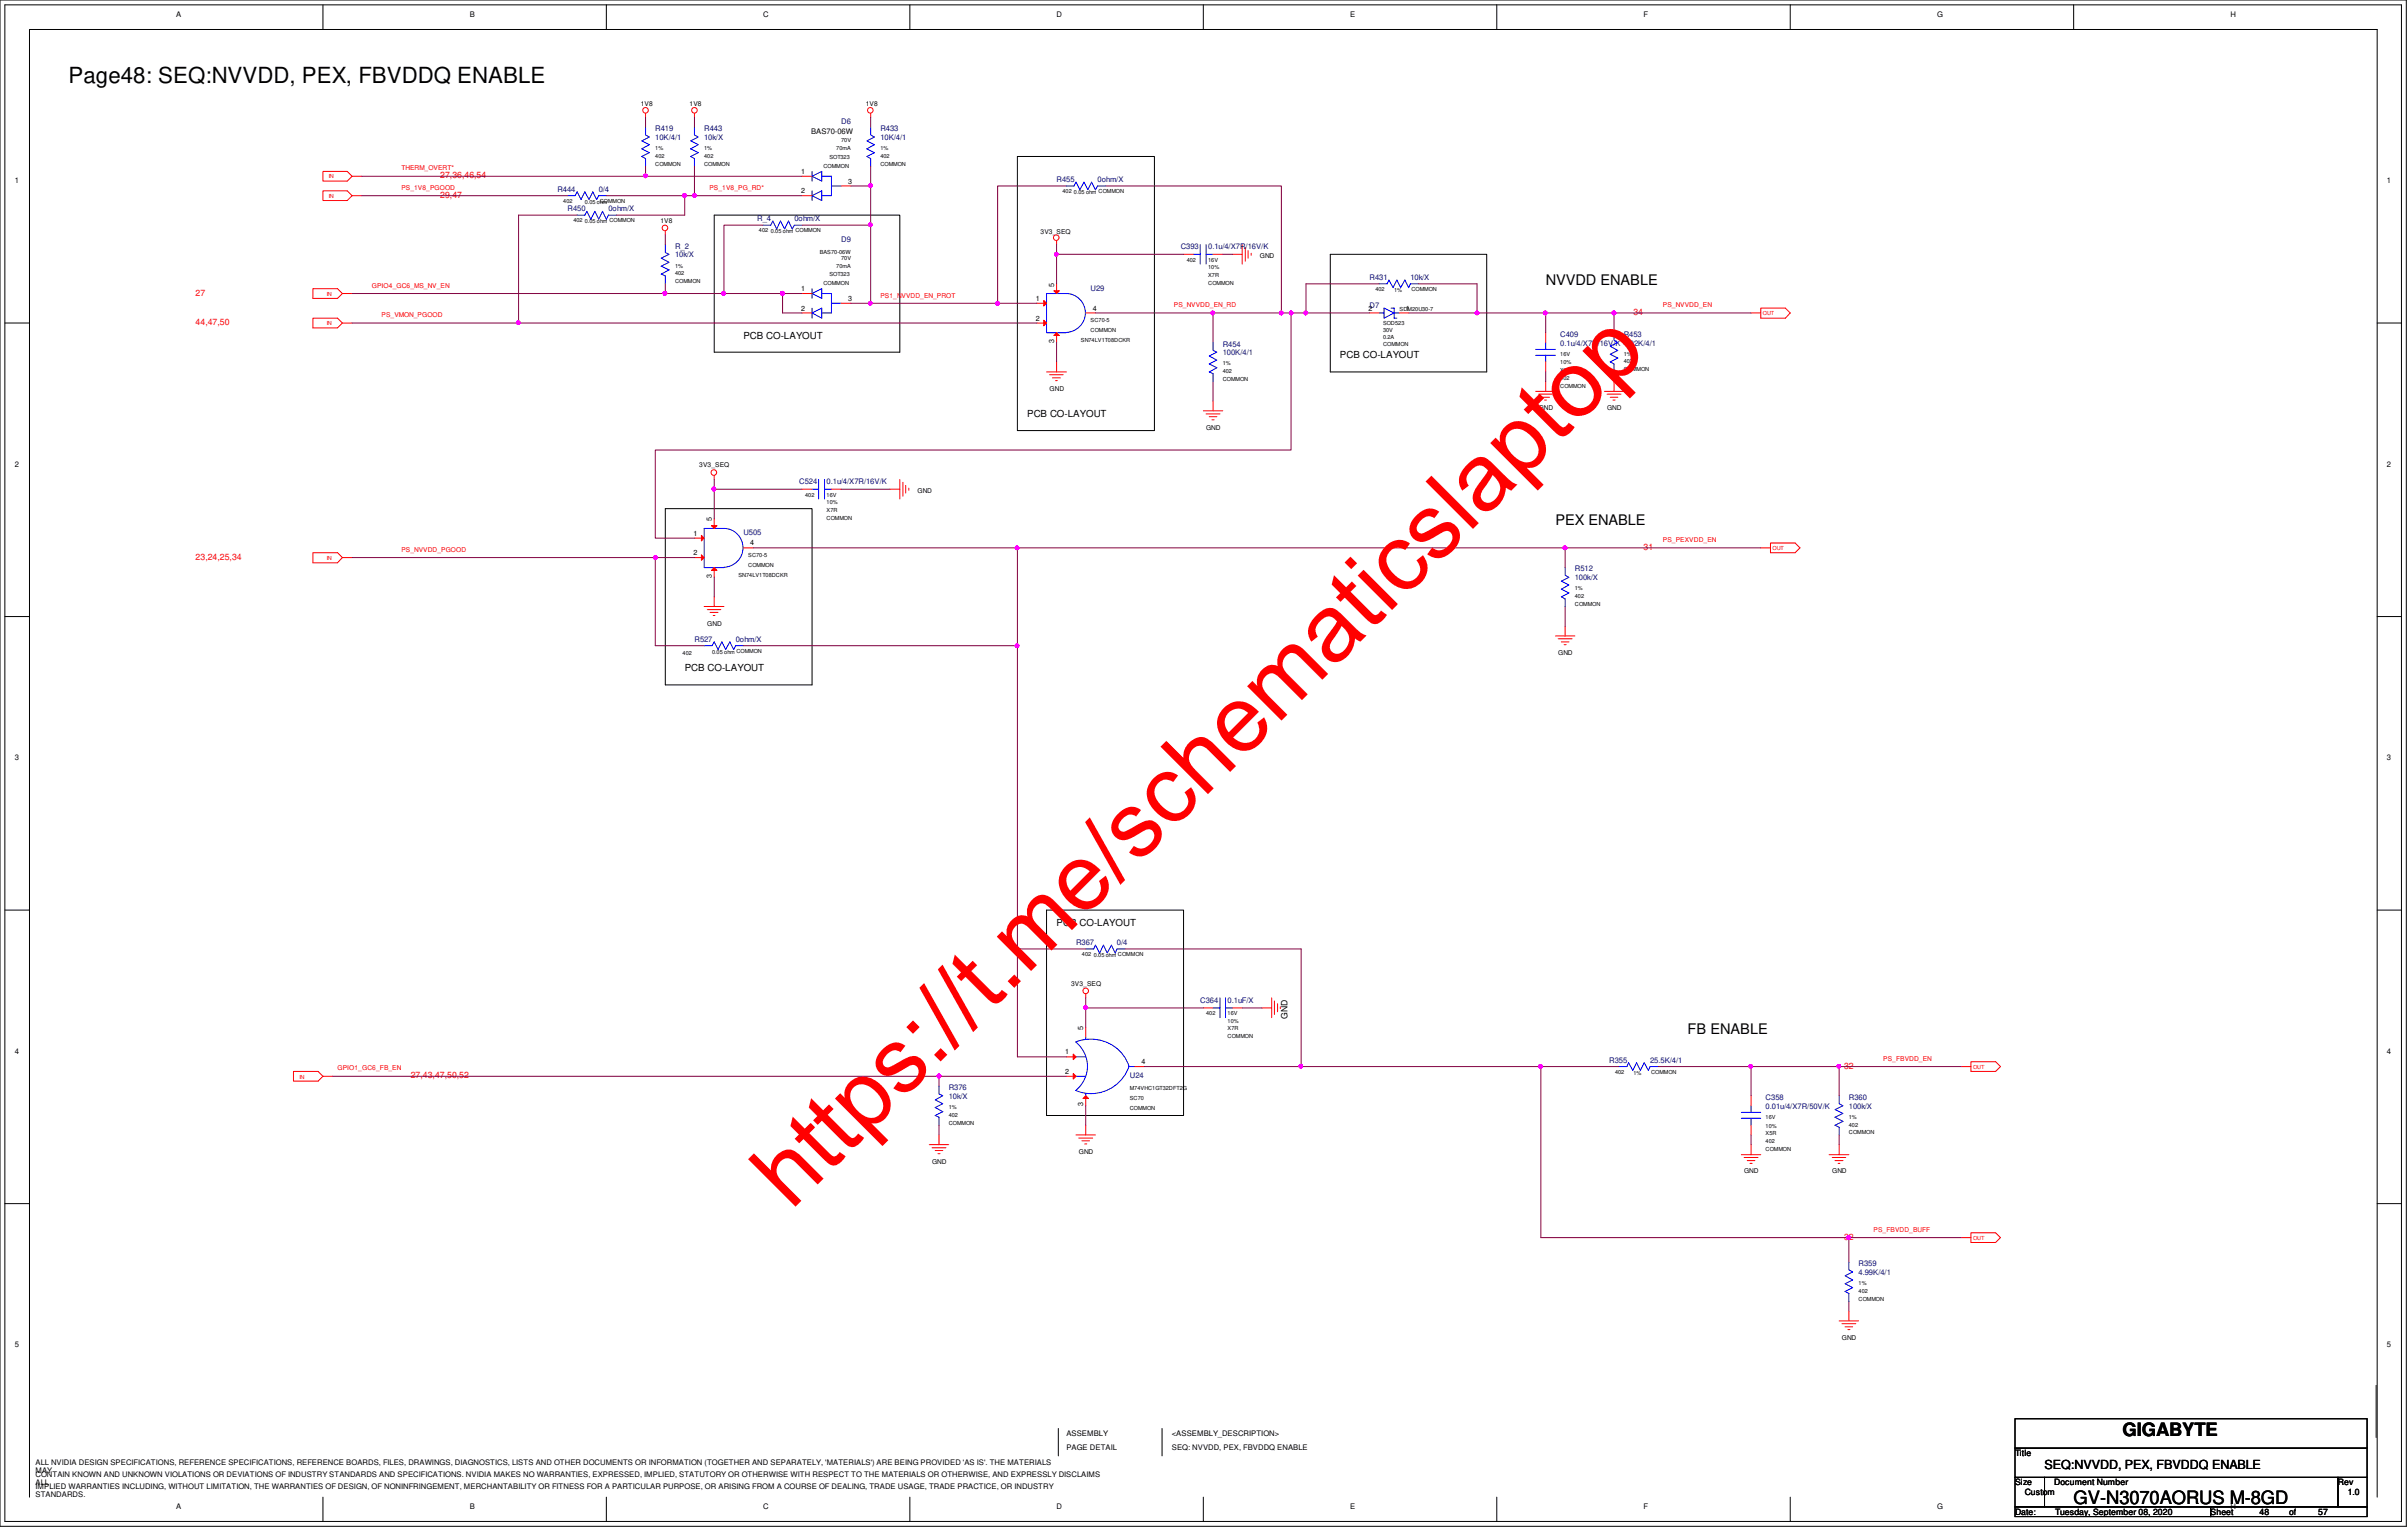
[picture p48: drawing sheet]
<svg xmlns="http://www.w3.org/2000/svg" width="294mm" height="186mm" viewBox="0 0 294 186" stroke-linecap="round" stroke-linejoin="round" font-family="sans-serif">
<defs><g id="words">
<text font-size="11.4" fill="#f00" x="96.5" y="147.8" transform="rotate(-45 96.5 147.8)">https://t.me/schematicslaptop</text>
<text font-size="2.7" x="8.4" y="10.1">Page48: SEQ:NVVDD, PEX, FBVDDQ ENABLE</text>
<g font-size="2.2">
<text x="259" y="175.2">GIGABYTE</text>
<text x="253.1" y="183.5">GV-N3070AORUS M-8GD</text>
</g>
<g font-size="1.8">
<text x="188.6" y="34.8">NVVDD ENABLE</text>
<text x="189.8" y="64.1">PEX ENABLE</text>
<text x="206" y="126.1">FB ENABLE</text>
</g>
<text font-size="1.5" x="249.5" y="179.3">SEQ:NVVDD, PEX, FBVDDQ ENABLE</text>
<g font-size="1.2">
<text x="90.7" y="41.3">PCB CO-LAYOUT</text>
<text x="163.5" y="43.7">PCB CO-LAYOUT</text>
<text x="125.3" y="50.9">PCB CO-LAYOUT</text>
<text x="83.6" y="81.9">PCB CO-LAYOUT</text>
<text x="128.9" y="112.9">PCB CO-LAYOUT</text>
</g>
<g font-size="1.1" fill="#f00">
<text x="53.7" y="21.8">27,36,46,54</text>
<text x="53.7" y="24.1">29,47</text>
<text x="23.9" y="39.7">44,47,50</text>
<text x="23.9" y="36.1">27</text>
<text x="199.3" y="38.4">34</text>
<text x="23.9" y="68.3">23,24,25,34</text>
<text x="200.6" y="67.1">31</text>
<text x="50.1" y="131.6">27,43,47,50,52</text>
<text x="225" y="130.4">32</text>
<text x="225" y="151.3">32</text>
</g>
<g font-size="1.1">
<text x="157.1" y="124.3" transform="rotate(-90 157.1 124.3)">GND</text>
<text x="245.9" y="177.7">Title</text>
<text x="245.9" y="181.2">Size</text>
<text x="245.9" y="184.8">Date:</text>
<text x="247.1" y="182.4">Custom</text>
<text x="250.7" y="181.2">Document Number</text>
<text x="250.8" y="184.8">Tuesday, September 08, 2020</text>
<text x="269.8" y="184.8">Sheet</text>
<text x="275.8" y="184.8">48</text>
<text x="279.4" y="184.8">of</text>
<text x="282.9" y="184.8">57</text>
<text x="285.3" y="181.2">Rev</text>
<text x="286.5" y="182.4">1.0</text>
</g>
<g font-size=".9">
<text x="21.5" y="2">A</text>
<text x="57.3" y="2">B</text>
<text x="93.1" y="2">C</text>
<text x="129" y="2">D</text>
<text x="164.8" y="2">E</text>
<text x="200.6" y="2">F</text>
<text x="236.4" y="2">G</text>
<text x="272.2" y="2">H</text>
<text x="99" y="16.4">BAS70-06W</text>
<text x="1.8" y="22.4">1</text>
<text x="97.8" y="21.2">1</text>
<text x="97.8" y="23.6">2</text>
<text x="103.5" y="22.4">3</text>
<text x="291.3" y="22.4">1</text>
<text x="97.8" y="35.5">1</text>
<text x="128.7" y="35" transform="rotate(-90 128.7 35)">5</text>
<text x="97.8" y="37.9">2</text>
<text x="103.5" y="36.7">3</text>
<text x="126.4" y="36.7">1</text>
<text x="126.4" y="39.1">2</text>
<text x="128.7" y="41.9" transform="rotate(-90 128.7 41.9)">3</text>
<text x="133.4" y="37.9">4</text>
<text x="167" y="37.9">2</text>
<text x="171.6" y="37.9">1</text>
<text x="1.8" y="56.9">2</text>
<text x="291.3" y="56.9">2</text>
<text x="84.6" y="65.4">1</text>
<text x="86.9" y="63.6" transform="rotate(-90 86.9 63.6)">5</text>
<text x="84.6" y="67.7">2</text>
<text x="86.9" y="70.6" transform="rotate(-90 86.9 70.6)">3</text>
<text x="91.6" y="66.5">4</text>
<text x="1.8" y="92.8">3</text>
<text x="291.3" y="92.8">3</text>
<text x="132.2" y="125.7" transform="rotate(-90 132.2 125.7)">5</text>
<text x="1.8" y="128.6">4</text>
<text x="130" y="128.7">1</text>
<text x="130" y="131">2</text>
<text x="139.3" y="129.8">4</text>
<text x="291.3" y="128.6">4</text>
<text x="132.2" y="135" transform="rotate(-90 132.2 135)">3</text>
<text x="1.8" y="164.4">5</text>
<text x="291.3" y="164.4">5</text>
<text x="4.3" y="178.7">ALL NVIDIA DESIGN SPECIFICATIONS, REFERENCE SPECIFICATIONS, REFERENCE BOARDS, FILES, DRAWINGS, DIAGNOSTICS, LISTS AND OTHER DOCUMENTS OR INFORMATION (TOGETHER AND SEPARATELY, 'MATERIALS') ARE BEING PROVIDED 'AS IS'. THE MATERIALS</text>
<text x="4.3" y="179.7">MAY</text>
<text x="130.1" y="177">PAGE DETAIL</text>
<text x="130.1" y="175.3">ASSEMBLY</text>
<text x="143" y="175.3">&lt;ASSEMBLY_DESCRIPTION&gt;</text>
<text x="143" y="177">SEQ: NVVDD, PEX, FBVDDQ ENABLE</text>
<text x="4.3" y="180.2">CONTAIN KNOWN AND UNKNOWN VIOLATIONS OR DEVIATIONS OF INDUSTRY STANDARDS AND SPECIFICATIONS. NVIDIA MAKES NO WARRANTIES, EXPRESSED, IMPLIED, STATUTORY OR OTHERWISE WITH RESPECT TO THE MATERIALS OR OTHERWISE, AND EXPRESSLY DISCLAIMS</text>
<text x="4.3" y="181.1">ALL</text>
<text x="4.3" y="181.7">IMPLIED WARRANTIES INCLUDING, WITHOUT LIMITATION, THE WARRANTIES OF DESIGN, OF NONINFRINGEMENT, MERCHANTABILITY OR FITNESS FOR A PARTICULAR PURPOSE, OR ARISING FROM A COURSE OF DEALING, TRADE USAGE, TRADE PRACTICE, OR INDUSTRY</text>
<text x="4.3" y="182.7">STANDARDS.</text>
<text x="21.5" y="184.1">A</text>
<text x="57.3" y="184.1">B</text>
<text x="93.1" y="184.1">C</text>
<text x="129" y="184.1">D</text>
<text x="164.8" y="184.1">E</text>
<text x="200.6" y="184.1">F</text>
<text x="236.4" y="184.1">G</text>
<text x="272.2" y="184.1">H</text>
</g>
<g font-size=".9" fill="#000080">
<text x="80" y="16">R419</text>
<text x="80" y="17.1">10K/4/1</text>
<text x="85.9" y="16">R443</text>
<text x="85.9" y="17.1">10k/X</text>
<text x="102.7" y="15.2">D6</text>
<text x="107.4" y="16">R433</text>
<text x="107.4" y="17.1">10K/4/1</text>
<text x="68" y="23.4">R444</text>
<text x="73.1" y="23.4">0/4</text>
<text x="128.9" y="22.2">R455</text>
<text x="133.9" y="22.2">0ohm/X</text>
<text x="69.3" y="25.8">R450</text>
<text x="74.3" y="25.8">0ohm/X</text>
<text x="92.4" y="27">R_4</text>
<text x="96.9" y="27">0ohm/X</text>
<text x="102.7" y="29.5">D9</text>
<text x="82.4" y="30.4">R_2</text>
<text x="82.4" y="31.4">10k/X</text>
<text x="133.1" y="35.5">U29</text>
<text x="144.1" y="30.4">C393</text>
<text x="147.4" y="30.4">0.1u/4/X7R/16V/K</text>
<text x="167.1" y="34.2">R431</text>
<text x="172.1" y="34.2">10k/X</text>
<text x="167.1" y="37.6">D7</text>
<text x="190.4" y="41.1">C409</text>
<text x="198.2" y="41.1">R453</text>
<text x="149.2" y="42.3">R454</text>
<text x="149.2" y="43.3">100K/4/1</text>
<text x="190.4" y="42.2">0.1u/4/X7R/16V/K 4.02K/4/1</text>
<text x="97.5" y="59.1">C524</text>
<text x="100.9" y="59.1">0.1u/4/X7R/16V/K</text>
<text x="90.7" y="65.3">U505</text>
<text x="192.2" y="69.7">R512</text>
<text x="192.2" y="70.8">100k/X</text>
<text x="84.8" y="78.3">R527</text>
<text x="89.8" y="78.3">0ohm/X</text>
<text x="131.3" y="115.3">R367</text>
<text x="136.3" y="115.3">0/4</text>
<text x="146.5" y="122.4">C364</text>
<text x="149.8" y="122.4">0.1uF/X</text>
<text x="137.9" y="131.6">U24</text>
<text x="196.4" y="129.7">R355</text>
<text x="201.4" y="129.7">25.5K/4/1</text>
<text x="115.8" y="134.1">10k/X</text>
<text x="115.8" y="133">R376</text>
<text x="215.5" y="135.3">0.01u/4/X7R/50V/K</text>
<text x="215.5" y="134.2">C358</text>
<text x="225.6" y="134.2">R360</text>
<text x="225.6" y="135.3">100k/X</text>
<text x="226.8" y="155.6">4.99K/4/1</text>
<text x="226.8" y="154.5">R359</text>
</g>
<g font-size=".8">
<text x="78.2" y="13">1V8</text>
<text x="84.2" y="13">1V8</text>
<text x="105.7" y="13">1V8</text>
<text x="80.6" y="27.3">1V8</text>
<text x="127" y="28.6">3V3_SEQ</text>
<text x="153.8" y="31.5">GND</text>
<text x="128.1" y="47.7">GND</text>
<text x="147.2" y="52.5">GND</text>
<text x="187.8" y="50.1">GND</text>
<text x="196.1" y="50.1">GND</text>
<text x="85.3" y="57">3V3_SEQ</text>
<text x="112" y="60.1">GND</text>
<text x="86.3" y="76.3">GND</text>
<text x="190.2" y="79.9">GND</text>
<text x="130.7" y="120.3">3V3_SEQ</text>
<text x="113.7" y="142">GND</text>
<text x="131.7" y="140.8">GND</text>
<text x="212.9" y="143.2">GND</text>
<text x="223.6" y="143.2">GND</text>
<text x="224.8" y="163.5">GND</text>
</g>
<g font-size=".8" fill="#f00">
<text x="49" y="23.2">PS_1V8_PGOOD</text>
<text x="49" y="20.8">THERM_OVERT*</text>
<text x="86.6" y="23.2">PS_1V8_PG_RD*</text>
<text x="45.4" y="35.1">GPIO4_GC6_MS_NV_EN</text>
<text x="46.6" y="38.7">PS_VMON_PGOOD</text>
<text x="107.4" y="36.3">PS1_NVVDD_EN_PROT</text>
<text x="143.3" y="37.5">PS_NVVDD_EN_RD</text>
<text x="202.9" y="37.5">PS_NVVDD_EN</text>
<text x="49" y="67.4">PS_NVVDD_PGOOD</text>
<text x="202.9" y="66.2">PS_PEXVDD_EN</text>
<text x="41.2" y="130.6">GPIO1_GC6_FB_EN</text>
<text x="229.8" y="129.4">PS_FBVDD_EN</text>
<text x="228.6" y="150.3">PS_FBVDD_BUFF</text>
</g>
<g font-size=".7">
<text x="102.7" y="17.4">70V</text>
<text x="80" y="20.2">COMMON</text>
<text x="80" y="19.3">402</text>
<text x="80" y="18.3">1%</text>
<text x="85.9" y="19.3">402</text>
<text x="85.9" y="20.2">COMMON</text>
<text x="85.9" y="18.3">1%</text>
<text x="100.5" y="20.4">COMMON</text>
<text x="101.2" y="19.4">SOT323</text>
<text x="102.1" y="18.3">70mA</text>
<text x="107.4" y="19.3">402</text>
<text x="107.4" y="18.3">1%</text>
<text x="107.4" y="20.2">COMMON</text>
<text x="129.7" y="23.5">402</text>
<text x="131.1" y="23.7">0.05 ohm COMMON</text>
<text x="68.7" y="24.8">402</text>
<text x="70" y="27.1">402</text>
<text x="71.4" y="24.8">0.05 ohm</text>
<text x="71.4" y="27.3">0.05 ohm COMMON</text>
<text x="73.2" y="24.8">COMMON</text>
<text x="92.6" y="28.3">402</text>
<text x="94.1" y="28.4">0.05 ohm COMMON</text>
<text x="82.4" y="34.5">COMMON</text>
<text x="82.4" y="32.6">1%</text>
<text x="82.4" y="33.6">402</text>
<text x="100" y="30.9">BAS70-06W</text>
<text x="100.5" y="34.8">COMMON</text>
<text x="101.2" y="33.7">SOT323</text>
<text x="102.1" y="32.6">70mA</text>
<text x="102.7" y="31.7">70V</text>
<text x="144.8" y="31.9">402</text>
<text x="147.4" y="32.9">10%</text>
<text x="147.4" y="34.8">COMMON</text>
<text x="147.4" y="33.8">X7R</text>
<text x="147.4" y="31.9">16V</text>
<text x="167.9" y="35.5">402</text>
<text x="170.1" y="35.6">1%</text>
<text x="172.3" y="35.5">COMMON</text>
<text x="131.9" y="41.7">SN74LV1T08DCKR</text>
<text x="133.1" y="40.5">COMMON</text>
<text x="133.1" y="39.3">SC70-5</text>
<text x="168.8" y="39.7">SOD523</text>
<text x="168.8" y="41.4">0.2A</text>
<text x="168.8" y="40.5">30V</text>
<text x="170.8" y="37.9">SDM20U30-7</text>
<text x="149.2" y="46.5">COMMON</text>
<text x="149.2" y="44.6">1%</text>
<text x="149.2" y="45.5">402</text>
<text x="168.8" y="42.2">COMMON</text>
<text x="190.4" y="45.4">X7R</text>
<text x="190.4" y="43.4">16V</text>
<text x="190.4" y="46.4">402</text>
<text x="190.4" y="47.3">COMMON</text>
<text x="190.4" y="44.4">10%</text>
<text x="198.2" y="43.4">1%</text>
<text x="198.2" y="44.3">402</text>
<text x="198.2" y="45.3">COMMON</text>
<text x="98.3" y="60.6">402</text>
<text x="100.9" y="61.5">10%</text>
<text x="100.9" y="63.4">COMMON</text>
<text x="100.9" y="60.6">16V</text>
<text x="100.9" y="62.5">X7R</text>
<text x="90.1" y="70.4">SN74LV1T08DCKR</text>
<text x="91.3" y="67.9">SC70-5</text>
<text x="91.3" y="69.2">COMMON</text>
<text x="192.2" y="72">1%</text>
<text x="192.2" y="73">402</text>
<text x="192.2" y="73.9">COMMON</text>
<text x="83.3" y="79.9">402</text>
<text x="86.9" y="79.8">0.05 ohm COMMON</text>
<text x="132" y="116.7">402</text>
<text x="133.5" y="116.8">0.05 ohm COMMON</text>
<text x="147.2" y="123.8">402</text>
<text x="149.8" y="125.7">X7R</text>
<text x="149.8" y="123.8">16V</text>
<text x="149.8" y="124.8">10%</text>
<text x="149.8" y="126.7">COMMON</text>
<text x="197.1" y="131">402</text>
<text x="199.3" y="131.1">1%</text>
<text x="201.5" y="131">COMMON</text>
<text x="115.8" y="136.3">402</text>
<text x="115.8" y="137.2">COMMON</text>
<text x="115.8" y="135.3">1%</text>
<text x="137.9" y="135.4">COMMON</text>
<text x="137.9" y="134.2">SC70</text>
<text x="137.9" y="133">M74VHC1GT32DFT2G</text>
<text x="215.5" y="136.5">16V</text>
<text x="215.5" y="137.6">10%</text>
<text x="225.6" y="136.5">1%</text>
<text x="225.6" y="137.5">402</text>
<text x="215.5" y="140.4">COMMON</text>
<text x="215.5" y="139.5">402</text>
<text x="215.5" y="138.5">X5R</text>
<text x="225.6" y="138.4">COMMON</text>
<text x="226.8" y="157.7">402</text>
<text x="226.8" y="158.7">COMMON</text>
<text x="226.8" y="156.8">1%</text>
</g>
<g font-size=".7" fill="#f00">
<text x="40.1" y="21.8">IN</text>
<text x="40.1" y="24.2">IN</text>
<text x="39.9" y="39.7">IN</text>
<text x="39.9" y="36.1">IN</text>
<text x="215.1" y="38.5">OUT</text>
<text x="39.9" y="68.3">IN</text>
<text x="216.3" y="67.1">OUT</text>
<text x="36.5" y="131.6">IN</text>
<text x="240.8" y="130.4">OUT</text>
<text x="240.8" y="151.3">OUT</text>
</g>
</g></defs>
<g fill="none" stroke="#000" stroke-width=".12">
<path d="M0 0h293.7v186.2h-293.7zM.6 .6h292.5v185h-292.5zM39.4 .6v3M74 .6v3M111 .6v3M124.2 19.1h16.7v33.4h-16.7zM146.9 .6v3M182.7 .6v3M218.5 .6v3M253.1 .6v3M.6 39.4h3M87.2 26.2h22.6v16.8h-22.6z"/>
<path d="M162.3 31h19.1v14.4h-19.1zM290.1 39.4h3M.6 75.2h3M81.2 62.1h17.9v21.5h-17.9zM290.1 75.2h3M.6 111h3M127.7 111h16.7v25.1h-16.7zM290.1 111h3M.6 146.9h3M290.1 146.9h3M129.2 174.3v3.3M141.8 174.3v3.3"/>
<path d="M245.9 173.1h43v3.6h-43zM245.9 176.7h43v3.6h-43zM290 169v6.4M3.6 182.7v-179.1h286.5v179.1M39.4 182.7v2.9M74 182.7v2.9M111 182.7v2.9M146.9 182.7v2.9M182.7 182.7v2.9M218.5 182.7v2.9M245.9 180.3h3.6v3.6h-3.6zM245.9 183.9h23.9v1.1h-23.9z"/>
<path d="M249.5 180.3h35.8v3.6h-35.8zM269.8 183.9h19.1v1.1h-19.1zM285.3 180.3h3.6v3.6h-3.6z"/>
</g>
<g fill="none" stroke="#f00" stroke-width=".12">
<path d="M78.8 13.8v.5M78.8 15.5h.1M84.8 13.8v.5M84.8 15.5h.1M106.3 13.8v.5M38.2 38.8h3l.6 .6-.6 .6h-3zM38.2 35.2h3l.6 .6-.6 .6h-3zM41.8 39.4h1.2M41.8 35.8h1.2M43 23.9l-.6-.6h-3v1.2h3l.6-.6h1.2M43 21.5l-.6-.6h-3v1.2h3l.6-.6h1.2M69.3 23.9h.1"/>
<path d="M70.4 26.2h.1M74 23.9h.1M75.2 26.2h.1M78.8 20.3h.1M81.2 28.2v.5M81.2 29.8h.1M81.2 34.6h.1M84.8 20.3h.1M128.9 29.4v.4M150.4 31h1.2M151.6 29.8v2.4M152 30.2v1.7"/>
<path d="M152.3 30.6v.9M152.7 30.9v.3M167.1 38.2h1.2M168.3 34.6h.1M170.7 38.2h1.2M173.1 34.6h.1M213.7 38.2h1.2M214.9 37.6h3l.6 .6-.6 .6h-3zM87.2 58v.5M108.6 59.7h1.2M109.8 58.5v2.4M110.2 58.8v1.7"/>
<path d="M110.5 59.2v1M110.9 59.6v.2M127.7 45.4h2.4M128.1 45.7h1.7M128.4 46.1h1M128.8 46.4h.2M128.9 44.2v1.2M146.9 50.1h2.3M147.2 50.5h1.7M147.6 50.8h.9M147.9 51.2h.3M148 48.9v1.2"/>
<path d="M187.4 47.8h2.4M187.8 48.1h1.6M188.1 48.5h1M188.5 48.8h.2M188.6 46.6v1.2M188.6 40.6v1.2M188.6 44.2v1.2M195.8 47.8h2.4M196.1 48.1h1.7M196.5 48.5h.9M196.8 48.8h.3M197 46.6v1.2"/>
<path d="M197 40.6h.1M197 45.4h.1M38.2 67.4h3l.6 .6-.6 .7h-3zM41.8 68h1.2M85.9 74h2.4M85.9 78.8h.1M86.3 74.4h1.7M86.7 74.7h.9M87 75.1h.2M87.2 72.8v1.2M90.7 78.8h.1M189.8 77.6h2.4"/>
<path d="M190.2 77.9h1.7M190.5 78.3h1M190.9 78.7h.2M191 76.4v1.2M191 69.3h.1M191 74h.1M214.9 66.8h1.2M216.1 66.3h3l.6 .5-.6 .6h-3zM39.4 131.3l-.6-.6h-3v1.2h3l.6-.6h1.2M113.4 139.7h2.4M114.6 138.5v1.2M131.3 138.5h2.4"/>
<path d="M131.7 138.9h1.6M132 139.2h1M132.4 139.6h.2M132.5 137.3v1.2M132.5 121.3v.5M146.9 123h1.1M150.4 123h1.2M154 123h1.2M155.2 121.8v2.4M155.5 122.1v1.7M155.9 122.5v.9M156.3 122.9v.2"/>
<path d="M197.6 130.1h.1M202.4 130.1h.1M213.7 139.7v1.2M213.7 133.7v1.2M213.7 137.3v1.2M224.5 139.7v1.2M224.5 133.7h.1M224.5 138.5h.1M239.4 130.1h1.1M240.5 129.5h3l.6 .6-.6 .6h-3zM113.7 140h1.7M114.1 140.4h1"/>
<path d="M114.5 140.8h.2M212.5 140.9h2.4M212.9 141.2h1.6M213.2 141.6h1M213.6 141.9h.2M223.2 140.9h2.4M223.6 141.2h1.7M223.9 141.6h1M224.3 141.9h.2M225.6 160v1.2M225.6 154h.1M225.6 158.8h.1"/>
<path d="M239.4 151h1.1M240.5 150.4h3l.6 .6-.6 .6h-3zM224.5 161.2h2.3M224.8 161.5h1.7M225.2 161.9h.9M225.5 162.2h.3"/>
<circle cx="78.8" cy="13.5" r=".34"/>
<circle cx="84.7" cy="13.5" r=".34"/>
<circle cx="106.2" cy="13.5" r=".34"/>
<circle cx="81.1" cy="27.8" r=".34"/>
<circle cx="128.9" cy="29" r=".34"/>
<circle cx="87.1" cy="57.7" r=".34"/>
<circle cx="132.5" cy="120.9" r=".34"/>
</g>
<g fill="none" stroke="#00f" stroke-width=".12">
<path d="M78.8 15.5v1l.4 .2-.9 .5 .9 .5-.9 .5 .9 .4-.9 .5 .5 .2v1M84.8 15.5v1l.4 .2-.9 .5 .9 .5-.9 .5 .9 .4-.9 .5 .5 .2v1M69.3 23.9h.9l.2-.5 .5 .9 .5-.9 .5 .9 .4-.9 .5 .9 .3-.4h.9M70.4 26.2h1l.2-.4 .5 1 .5-1 .5 1 .4-1 .5 1 .3-.6h.9M81.2 29.8v1l.5 .2-1 .5 1 .5-1 .5 1 .4-1 .5 .5 .3v.9M168.3 34.6h1l.2-.4 .5 .9 .5-.9 .4 .9 .5-.9 .5 .9 .2-.5h1M168.3 38.2h.6M168.9 37.6l1.2 .6-1.2 .6zM169.8 37.6h.3v1.2h.4M170.1 38.2h.6M187.4 42.6h2.4M187.4 43.3h2.4"/>
<path d="M188.6 43.3v.9M188.6 41.8v.8M197 40.6v.9l.4 .3-.9 .4 .9 .6-.9 .4 .9 .5-.9 .5 .5 .2v1M85.9 78.8h1l.3-.5 .4 .9 .5-.9 .5 .9 .5-.9 .4 .9 .3-.4h.9M85.9 68h.1M85.9 65.7h.1M87.2 64.5h.1M87.2 69.3h.1M88.3 69.2a2.37 2.37 0 0 0 2.4-2.4 2.37 2.37 0 0 0-2.4-2.3h-2.4v4.8h2.4M90.7 66.8h.1M191 69.3v.9l.5 .2-1 .5 1 .5-1 .5 1 .4-1 .5 .5 .3v.9M148 123h.9"/>
<path d="M148.9 121.8v2.4M149.6 123h.8M149.6 121.8v2.4M197.6 130.1h.9l.3-.4 .5 .9 .4-.9 .5 .9 .5-.9 .5 .9 .2-.5h1M212.5 135.7h2.4M212.5 136.4h2.4M213.7 136.4v.9M213.7 134.9v.8M224.5 133.7v1l.4 .2-1 .5 1 .4-1 .5 1 .5-1 .5 .6 .2v1M225.6 154v.9l.5 .3-.9 .5 .9 .5-.9 .4 .9 .5-.9 .5 .4 .2v1"/>
</g>
<path d="M85.6 65.3l.3 .4-.3 .3z" fill="#f00"/>
<path d="M84.8 65.7h1.1M85.6 65.3l.3 .4-.3 .3z" fill="none" stroke="#f00" stroke-width=".12"/>
<path d="M85.6 67.7l.3 .3-.3 .4z" fill="#f00"/>
<path d="M84.8 68h1.1M85.6 67.7l.3 .3-.3 .4z" fill="none" stroke="#f00" stroke-width=".12"/>
<path d="M86.8 69.6l.4-.3 .3 .3z" fill="#f00"/>
<path d="M86.8 69.6l.4-.3 .3 .3zM87.2 69.3v1.1M90.7 66.8h1.2" fill="none" stroke="#f00" stroke-width=".12"/>
<path d="M86.8 64.1h.7l-.3 .4z" fill="#f00"/>
<g fill="none" stroke="#f00" stroke-width=".12">
<path d="M106.3 15.5h.1M93.1 27.5h.1M97.9 27.5h.1M97.9 35.8h1.2M97.9 38.2h1.2M97.9 21.5h1.2M97.9 23.9h1.2M102.7 37h1.1M102.7 22.7h1.1M106.3 20.3h.1M97.9 59.7h1.2M101.5 59.7h1.2"/>
<path d="M86.8 64.1h.7l-.3 .4zM87.2 63.3v1.2M114.6 132.5h.1M114.6 137.3h.1"/>
</g>
<g fill="none" stroke="#00f" stroke-width=".12">
<path d="M106.3 15.5v1l.4 .2-.9 .5 .9 .5-.9 .5 .9 .4-.9 .5 .5 .2v1M93.1 27.5h1l.2-.5 .5 .9 .4-.9 .6 .9 .4-.9 .5 .9 .2-.4h1M99.1 35.2v1.2M99.1 35.8l1.2-.6v1.2zM99.1 37.6v1.2M99.1 20.9v1.2M99.1 21.5l1.2-.6v1.2zM99.1 23.3v1.2M99.1 38.2l1.2-.6v1.2zM99.1 23.9l1.2-.6v1.2zM100.3 35.8h1.2v2.4h-1.2M100.3 21.5h1.2v2.4h-1.2"/>
<path d="M101.5 37h1.2M101.5 22.7h1.2M127.7 39.4h.1M127.7 37h.1M128.9 35.8h.1M132.5 38.2h.1M99.1 59.7h.8M99.9 58.5v2.4M100.6 59.7h.9M100.6 58.5v2.4M128.9 40.6h.1M130.1 40.6a2.37 2.37 0 0 0 2.4-2.4 2.37 2.37 0 0 0-2.4-2.4h-2.4v4.8h2.4"/>
<path d="M114.6 132.5v1l.5 .2-1 .5 1 .5-1 .4 1 .5-1 .5 .5 .2v1"/>
</g>
<path d="M127.4 36.7l.3 .3-.3 .3z" fill="#f00"/>
<path d="M126.5 37h1.2M127.4 36.7l.3 .3-.3 .3z" fill="none" stroke="#f00" stroke-width=".12"/>
<path d="M127.4 39.1l.3 .3-.3 .4z" fill="#f00"/>
<path d="M126.5 39.4h1.2M127.4 39.1l.3 .3-.3 .4z" fill="none" stroke="#f00" stroke-width=".12"/>
<path d="M128.6 40.9l.3-.3 .4 .3z" fill="#f00"/>
<path d="M132.5 38.2h1.2M128.6 40.9l.3-.3 .4 .3zM128.9 40.6v1.2" fill="none" stroke="#f00" stroke-width=".12"/>
<path d="M128.6 35.5h.7l-.4 .3z" fill="#f00"/>
<path d="M128.6 35.5h.7l-.4 .3zM128.9 34.6v1.2M130.1 22.7h.1M134.9 22.7h.1" fill="none" stroke="#f00" stroke-width=".12"/>
<path d="M130.1 22.7h1l.2-.5 .5 1 .5-1 .5 1 .4-1 .5 1 .2-.5h1M131.3 127.1a3.8 3.8 0 0 1 0 6M131.3 127.1a4.9 4.9 0 0 1 6.5 3M131.3 131.3h1.2M131.3 128.9h1.2M132.5 126.5v.3M132.5 133.5v.2M137.8 130.1a4.9 4.9 0 0 1-6.5 3M137.9 130.1h.6" fill="none" stroke="#00f" stroke-width=".12"/>
<path d="M131 128.6l.3 .3-.3 .4z" fill="#f00"/>
<path d="M130.1 128.9h1.2M131 128.6l.3 .3-.3 .4z" fill="none" stroke="#f00" stroke-width=".12"/>
<path d="M131 131l.3 .3-.3 .4z" fill="#f00"/>
<path d="M130.1 131.3h1.2M131 131l.3 .3-.3 .4z" fill="none" stroke="#f00" stroke-width=".12"/>
<path d="M132.2 134l.3-.3 .3 .3z" fill="#f00"/>
<path d="M144.4 31h1.2M148 31h1.2M148 41.8h.1M148 46.6h.1M132.5 115.8h.1M137.3 115.8h.1M132.2 134l.3-.3 .3 .3zM132.5 133.7v1.2M132.5 125.3v1.2M138.5 130.1h1.2" fill="none" stroke="#f00" stroke-width=".12"/>
<path d="M145.6 31h.9M146.5 29.8v2.4M147.2 31h.8M147.2 29.8v2.4M148 41.8v1l.5 .2-.9 .4 .9 .5-.9 .5 .9 .5-.9 .5 .4 .2v1M132.5 115.8h1l.2-.5 .5 1 .5-1 .4 1 .5-1 .5 1 .2-.5h1" fill="none" stroke="#00f" stroke-width=".12"/>
<path d="M78.8 14.3v1.2M84.8 14.3v1.2M106.3 14.3v1.2M81.2 28.7v1.1M87.2 59.7v3.6" fill="none" stroke="#800040" stroke-width=".12"/>
<path d="M87 59.5h.3v.1v.2l-.2 .1-.1-.1z" fill-rule="evenodd" fill="#f0f"/>
<path d="M87 59.5h.3v.1v.2l-.2 .1-.1-.1z" fill="none" stroke="#f0f" stroke-width=".12"/>
<path d="M87.2 58.5v1.2" fill="none" stroke="#800040" stroke-width=".12"/>
<path d="M87 59.5h.3v.1v.2l-.2 .1-.1-.1z" fill-rule="evenodd" fill="#f0f"/>
<path d="M87 59.5h.3v.1v.2l-.2 .1-.1-.1z" fill="none" stroke="#f0f" stroke-width=".12"/>
<path d="M87.2 59.7h10.7" fill="none" stroke="#800040" stroke-width=".12"/>
<path d="M87 59.5h.3v.1v.2l-.2 .1-.1-.1z" fill-rule="evenodd" fill="#f0f"/>
<path d="M87 59.5h.3v.1v.2l-.2 .1-.1-.1z" fill="none" stroke="#f0f" stroke-width=".12"/>
<path d="M128.9 31v3.6" fill="none" stroke="#800040" stroke-width=".12"/>
<path d="M128.8 30.9h.2l.1 .1-.1 .2h-.1h-.1z" fill-rule="evenodd" fill="#f0f"/>
<path d="M128.8 30.9h.2l.1 .1-.1 .2h-.1h-.1z" fill="none" stroke="#f0f" stroke-width=".12"/>
<path d="M128.9 29.8v1.2" fill="none" stroke="#800040" stroke-width=".12"/>
<path d="M128.8 30.9h.2l.1 .1-.1 .2h-.1h-.1z" fill-rule="evenodd" fill="#f0f"/>
<path d="M128.8 30.9h.2l.1 .1-.1 .2h-.1h-.1z" fill="none" stroke="#f0f" stroke-width=".12"/>
<path d="M132.5 123v2.3" fill="none" stroke="#800040" stroke-width=".12"/>
<path d="M132.3 122.8h.3l.1 .1-.1 .2h-.1h-.2z" fill-rule="evenodd" fill="#f0f"/>
<path d="M132.3 122.8h.3l.1 .1-.1 .2h-.1h-.2z" fill="none" stroke="#f0f" stroke-width=".12"/>
<path d="M132.5 121.8v1.2" fill="none" stroke="#800040" stroke-width=".12"/>
<path d="M132.3 122.8h.3l.1 .1-.1 .2h-.1h-.2z" fill-rule="evenodd" fill="#f0f"/>
<path d="M132.3 122.8h.3l.1 .1-.1 .2h-.1h-.2z" fill="none" stroke="#f0f" stroke-width=".12"/>
<path d="M128.9 31h15.5" fill="none" stroke="#800040" stroke-width=".12"/>
<path d="M128.8 30.9h.2l.1 .1-.1 .2h-.1h-.1z" fill-rule="evenodd" fill="#f0f"/>
<path d="M128.8 30.9h.2l.1 .1-.1 .2h-.1h-.1z" fill="none" stroke="#f0f" stroke-width=".12"/>
<path d="M132.5 123h14.4" fill="none" stroke="#800040" stroke-width=".12"/>
<path d="M132.3 122.8h.3l.1 .1-.1 .2h-.1h-.2z" fill-rule="evenodd" fill="#f0f"/>
<path d="M132.3 122.8h.3l.1 .1-.1 .2h-.1h-.2z" fill="none" stroke="#f0f" stroke-width=".12"/>
<g fill="none" stroke="#800040" stroke-width=".12">
<path d="M149.2 31h1.2M102.7 59.7h5.9M128.9 41.8v2.4M148 46.6v2.3M188.6 45.4v1.2M197 45.4v1.2M87.2 70.4v2.4M191 74v2.4M40.6 131.3h74M114.6 137.3v1.2M132.5 134.9v2.4M151.6 123h2.4"/>
<path d="M213.7 138.5v1.2M224.5 138.5v1.2M225.6 158.8v1.2"/>
</g>
<path d="M114.4 131.1h.3l.1 .2-.1 .2h-.1h-.2z" fill-rule="evenodd" fill="#f0f"/>
<path d="M114.4 131.1h.3l.1 .2-.1 .2h-.1h-.2z" fill="none" stroke="#f0f" stroke-width=".12"/>
<path d="M114.6 131.3v1.2" fill="none" stroke="#800040" stroke-width=".12"/>
<path d="M114.4 131.1h.3l.1 .2-.1 .2h-.1h-.2z" fill-rule="evenodd" fill="#f0f"/>
<path d="M114.4 131.1h.3l.1 .2-.1 .2h-.1h-.2z" fill="none" stroke="#f0f" stroke-width=".12"/>
<path d="M114.6 131.3h15.5" fill="none" stroke="#800040" stroke-width=".12"/>
<path d="M114.4 131.1h.3l.1 .2-.1 .2h-.1h-.2z" fill-rule="evenodd" fill="#f0f"/>
<path d="M114.4 131.1h.3l.1 .2-.1 .2h-.1h-.2z" fill="none" stroke="#f0f" stroke-width=".12"/>
<path d="M43 35.8h38.2" fill="none" stroke="#800040" stroke-width=".12"/>
<path d="M81 35.6h.3l.1 .2-.1 .1-.1 .1-.2-.1z" fill-rule="evenodd" fill="#f0f"/>
<path d="M81 35.6h.3l.1 .2-.1 .1-.1 .1-.2-.1z" fill="none" stroke="#f0f" stroke-width=".12"/>
<path d="M81.2 34.6v1.2" fill="none" stroke="#800040" stroke-width=".12"/>
<path d="M81 35.6h.3l.1 .2-.1 .1-.1 .1-.2-.1z" fill-rule="evenodd" fill="#f0f"/>
<path d="M81 35.6h.3l.1 .2-.1 .1-.1 .1-.2-.1z" fill="none" stroke="#f0f" stroke-width=".12"/>
<path d="M93.1 27.5h-4.8v8.3" fill="none" stroke="#800040" stroke-width=".12"/>
<path d="M88.2 35.6h.2l.1 .2-.1 .1-.1 .1-.1-.1z" fill-rule="evenodd" fill="#f0f"/>
<path d="M88.2 35.6h.2l.1 .2-.1 .1-.1 .1-.1-.1z" fill="none" stroke="#f0f" stroke-width=".12"/>
<path d="M81.2 35.8h7.1" fill="none" stroke="#800040" stroke-width=".12"/>
<path d="M88.2 35.6h.2l.1 .2-.1 .1-.1 .1-.1-.1z" fill-rule="evenodd" fill="#f0f"/>
<path d="M88.2 35.6h.2l.1 .2-.1 .1-.1 .1-.1-.1z" fill="none" stroke="#f0f" stroke-width=".12"/>
<path d="M81 35.6h.3l.1 .2-.1 .1-.1 .1-.2-.1z" fill-rule="evenodd" fill="#f0f"/>
<path d="M81 35.6h.3l.1 .2-.1 .1-.1 .1-.2-.1z" fill="none" stroke="#f0f" stroke-width=".12"/>
<path d="M88.3 35.8h7.2" fill="none" stroke="#800040" stroke-width=".12"/>
<path d="M88.2 35.6h.2l.1 .2-.1 .1-.1 .1-.1-.1z" fill-rule="evenodd" fill="#f0f"/>
<path d="M88.2 35.6h.2l.1 .2-.1 .1-.1 .1-.1-.1z" fill="none" stroke="#f0f" stroke-width=".12"/>
<path d="M95.3 35.6h.3l.1 .2-.1 .1-.1 .1-.2-.1z" fill-rule="evenodd" fill="#f0f"/>
<path d="M95.3 35.6h.3l.1 .2-.1 .1-.1 .1-.2-.1z" fill="none" stroke="#f0f" stroke-width=".12"/>
<path d="M95.5 35.8v2.4" fill="none" stroke="#800040" stroke-width=".12"/>
<path d="M95.3 35.6h.3l.1 .2-.1 .1-.1 .1-.2-.1z" fill-rule="evenodd" fill="#f0f"/>
<path d="M95.3 35.6h.3l.1 .2-.1 .1-.1 .1-.2-.1z" fill="none" stroke="#f0f" stroke-width=".12"/>
<path d="M95.5 38.2h2.4M95.5 35.8h2.4" fill="none" stroke="#800040" stroke-width=".12"/>
<path d="M95.3 35.6h.3l.1 .2-.1 .1-.1 .1-.2-.1z" fill-rule="evenodd" fill="#f0f"/>
<path d="M95.3 35.6h.3l.1 .2-.1 .1-.1 .1-.2-.1z" fill="none" stroke="#f0f" stroke-width=".12"/>
<path d="M97.9 27.5h8.4" fill="none" stroke="#800040" stroke-width=".12"/>
<path d="M106.1 27.3h.3v.1v.2h-.2h-.1z" fill-rule="evenodd" fill="#f0f"/>
<path d="M106.1 27.3h.3v.1v.2h-.2h-.1z" fill="none" stroke="#f0f" stroke-width=".12"/>
<path d="M106.3 27.5v9.5" fill="none" stroke="#800040" stroke-width=".12"/>
<path d="M106.1 27.3h.3v.1v.2h-.2h-.1z" fill-rule="evenodd" fill="#f0f"/>
<path d="M106.1 27.3h.3v.1v.2h-.2h-.1z" fill="none" stroke="#f0f" stroke-width=".12"/>
<path d="M106.1 36.8h.3v.2v.1l-.2 .1-.1-.1z" fill-rule="evenodd" fill="#f0f"/>
<path d="M106.1 36.8h.3v.2v.1l-.2 .1-.1-.1z" fill="none" stroke="#f0f" stroke-width=".12"/>
<path d="M103.8 37h2.5" fill="none" stroke="#800040" stroke-width=".12"/>
<path d="M106.1 36.8h.3v.2v.1l-.2 .1-.1-.1z" fill-rule="evenodd" fill="#f0f"/>
<path d="M106.1 36.8h.3v.2v.1l-.2 .1-.1-.1z" fill="none" stroke="#f0f" stroke-width=".12"/>
<path d="M103.8 22.7h2.5" fill="none" stroke="#800040" stroke-width=".12"/>
<path d="M106.1 22.5h.3v.1v.2l-.2 .1-.1-.1z" fill-rule="evenodd" fill="#f0f"/>
<path d="M106.1 22.5h.3v.1v.2l-.2 .1-.1-.1z" fill="none" stroke="#f0f" stroke-width=".12"/>
<path d="M106.3 22.7v4.8" fill="none" stroke="#800040" stroke-width=".12"/>
<path d="M106.1 22.5h.3v.1v.2l-.2 .1-.1-.1z" fill-rule="evenodd" fill="#f0f"/>
<path d="M106.1 22.5h.3v.1v.2l-.2 .1-.1-.1z" fill="none" stroke="#f0f" stroke-width=".12"/>
<path d="M106.1 27.3h.3v.1v.2h-.2h-.1z" fill-rule="evenodd" fill="#f0f"/>
<path d="M106.1 27.3h.3v.1v.2h-.2h-.1z" fill="none" stroke="#f0f" stroke-width=".12"/>
<path d="M106.3 20.3v2.4" fill="none" stroke="#800040" stroke-width=".12"/>
<path d="M106.1 22.5h.3v.1v.2l-.2 .1-.1-.1z" fill-rule="evenodd" fill="#f0f"/>
<path d="M106.1 22.5h.3v.1v.2l-.2 .1-.1-.1z" fill="none" stroke="#f0f" stroke-width=".12"/>
<path d="M130.1 22.7h-8.3v14.3" fill="none" stroke="#800040" stroke-width=".12"/>
<path d="M121.6 36.8h.3l.1 .2-.1 .1-.1 .1-.2-.1z" fill-rule="evenodd" fill="#f0f"/>
<path d="M121.6 36.8h.3l.1 .2-.1 .1-.1 .1-.2-.1z" fill="none" stroke="#f0f" stroke-width=".12"/>
<path d="M106.3 37h15.5" fill="none" stroke="#800040" stroke-width=".12"/>
<path d="M121.6 36.8h.3l.1 .2-.1 .1-.1 .1-.2-.1z" fill-rule="evenodd" fill="#f0f"/>
<path d="M121.6 36.8h.3l.1 .2-.1 .1-.1 .1-.2-.1z" fill="none" stroke="#f0f" stroke-width=".12"/>
<path d="M106.1 36.8h.3v.2v.1l-.2 .1-.1-.1z" fill-rule="evenodd" fill="#f0f"/>
<path d="M106.1 36.8h.3v.2v.1l-.2 .1-.1-.1z" fill="none" stroke="#f0f" stroke-width=".12"/>
<path d="M121.8 37h4.7" fill="none" stroke="#800040" stroke-width=".12"/>
<path d="M121.6 36.8h.3l.1 .2-.1 .1-.1 .1-.2-.1z" fill-rule="evenodd" fill="#f0f"/>
<path d="M121.6 36.8h.3l.1 .2-.1 .1-.1 .1-.2-.1z" fill="none" stroke="#f0f" stroke-width=".12"/>
<path d="M44.2 23.9h25.1M74 23.9h9.6" fill="none" stroke="#800040" stroke-width=".12"/>
<path d="M83.4 23.7h.3l.1 .1-.1 .2-.2 .1-.1-.1z" fill-rule="evenodd" fill="#f0f"/>
<path d="M83.4 23.7h.3l.1 .1-.1 .2-.2 .1-.1-.1z" fill="none" stroke="#f0f" stroke-width=".12"/>
<path d="M83.6 23.9v2.3" fill="none" stroke="#800040" stroke-width=".12"/>
<path d="M83.4 23.7h.3l.1 .1-.1 .2-.2 .1-.1-.1z" fill-rule="evenodd" fill="#f0f"/>
<path d="M83.4 23.7h.3l.1 .1-.1 .2-.2 .1-.1-.1z" fill="none" stroke="#f0f" stroke-width=".12"/>
<path d="M75.2 26.2h8.4M83.6 23.9h1.2" fill="none" stroke="#800040" stroke-width=".12"/>
<path d="M83.4 23.7h.3l.1 .1-.1 .2-.2 .1-.1-.1z" fill-rule="evenodd" fill="#f0f"/>
<path d="M83.4 23.7h.3l.1 .1-.1 .2-.2 .1-.1-.1z" fill="none" stroke="#f0f" stroke-width=".12"/>
<path d="M84.6 23.7h.3l.1 .1-.1 .2-.1 .1-.2-.1z" fill-rule="evenodd" fill="#f0f"/>
<path d="M84.6 23.7h.3l.1 .1-.1 .2-.1 .1-.2-.1z" fill="none" stroke="#f0f" stroke-width=".12"/>
<path d="M84.8 20.3v3.6" fill="none" stroke="#800040" stroke-width=".12"/>
<path d="M84.6 23.7h.3l.1 .1-.1 .2-.1 .1-.2-.1z" fill-rule="evenodd" fill="#f0f"/>
<path d="M84.6 23.7h.3l.1 .1-.1 .2-.1 .1-.2-.1z" fill="none" stroke="#f0f" stroke-width=".12"/>
<path d="M84.8 23.9h13.1" fill="none" stroke="#800040" stroke-width=".12"/>
<path d="M84.6 23.7h.3l.1 .1-.1 .2-.1 .1-.2-.1z" fill-rule="evenodd" fill="#f0f"/>
<path d="M84.6 23.7h.3l.1 .1-.1 .2-.1 .1-.2-.1z" fill="none" stroke="#f0f" stroke-width=".12"/>
<path d="M139.7 130.1h19.1" fill="none" stroke="#800040" stroke-width=".12"/>
<path d="M158.6 129.9h.3l.1 .2-.1 .1-.2 .1-.1-.1z" fill-rule="evenodd" fill="#f0f"/>
<path d="M158.6 129.9h.3l.1 .2-.1 .1-.2 .1-.1-.1z" fill="none" stroke="#f0f" stroke-width=".12"/>
<path d="M158.8 130.1h29.2" fill="none" stroke="#800040" stroke-width=".12"/>
<path d="M158.6 129.9h.3l.1 .2-.1 .1-.2 .1-.1-.1z" fill-rule="evenodd" fill="#f0f"/>
<path d="M158.6 129.9h.3l.1 .2-.1 .1-.2 .1-.1-.1z" fill="none" stroke="#f0f" stroke-width=".12"/>
<path d="M187.8 129.9h.3l.1 .2-.1 .1-.1 .1-.2-.1z" fill-rule="evenodd" fill="#f0f"/>
<path d="M187.8 129.9h.3l.1 .2-.1 .1-.1 .1-.2-.1z" fill="none" stroke="#f0f" stroke-width=".12"/>
<path d="M188 130.1v20.9" fill="none" stroke="#800040" stroke-width=".12"/>
<path d="M187.8 129.9h.3l.1 .2-.1 .1-.1 .1-.2-.1z" fill-rule="evenodd" fill="#f0f"/>
<path d="M187.8 129.9h.3l.1 .2-.1 .1-.1 .1-.2-.1z" fill="none" stroke="#f0f" stroke-width=".12"/>
<path d="M188 151h37.6" fill="none" stroke="#800040" stroke-width=".12"/>
<path d="M225.4 150.8h.3l.1 .2-.1 .1-.1 .1-.2-.1z" fill-rule="evenodd" fill="#f0f"/>
<path d="M225.4 150.8h.3l.1 .2-.1 .1-.1 .1-.2-.1z" fill="none" stroke="#f0f" stroke-width=".12"/>
<path d="M225.6 151v3" fill="none" stroke="#800040" stroke-width=".12"/>
<path d="M225.4 150.8h.3l.1 .2-.1 .1-.1 .1-.2-.1z" fill-rule="evenodd" fill="#f0f"/>
<path d="M225.4 150.8h.3l.1 .2-.1 .1-.1 .1-.2-.1z" fill="none" stroke="#f0f" stroke-width=".12"/>
<path d="M158.8 115.8v14.3" fill="none" stroke="#800040" stroke-width=".12"/>
<path d="M158.6 129.9h.3l.1 .2-.1 .1-.2 .1-.1-.1z" fill-rule="evenodd" fill="#f0f"/>
<path d="M158.6 129.9h.3l.1 .2-.1 .1-.2 .1-.1-.1z" fill="none" stroke="#f0f" stroke-width=".12"/>
<path d="M137.3 115.8h21.5M188 130.1h9.6" fill="none" stroke="#800040" stroke-width=".12"/>
<path d="M187.8 129.9h.3l.1 .2-.1 .1-.1 .1-.2-.1z" fill-rule="evenodd" fill="#f0f"/>
<path d="M187.8 129.9h.3l.1 .2-.1 .1-.1 .1-.2-.1z" fill="none" stroke="#f0f" stroke-width=".12"/>
<path d="M225.6 151h13.8" fill="none" stroke="#800040" stroke-width=".12"/>
<path d="M225.4 150.8h.3l.1 .2-.1 .1-.1 .1-.2-.1z" fill-rule="evenodd" fill="#f0f"/>
<path d="M225.4 150.8h.3l.1 .2-.1 .1-.1 .1-.2-.1z" fill="none" stroke="#f0f" stroke-width=".12"/>
<path d="M202.4 130.1h11.3" fill="none" stroke="#800040" stroke-width=".12"/>
<path d="M213.5 129.9h.3l.1 .2-.1 .1-.1 .1-.2-.1z" fill-rule="evenodd" fill="#f0f"/>
<path d="M213.5 129.9h.3l.1 .2-.1 .1-.1 .1-.2-.1z" fill="none" stroke="#f0f" stroke-width=".12"/>
<path d="M213.7 130.1v3.6" fill="none" stroke="#800040" stroke-width=".12"/>
<path d="M213.5 129.9h.3l.1 .2-.1 .1-.1 .1-.2-.1z" fill-rule="evenodd" fill="#f0f"/>
<path d="M213.5 129.9h.3l.1 .2-.1 .1-.1 .1-.2-.1z" fill="none" stroke="#f0f" stroke-width=".12"/>
<path d="M213.7 130.1h10.8" fill="none" stroke="#800040" stroke-width=".12"/>
<path d="M213.5 129.9h.3l.1 .2-.1 .1-.1 .1-.2-.1z" fill-rule="evenodd" fill="#f0f"/>
<path d="M213.5 129.9h.3l.1 .2-.1 .1-.1 .1-.2-.1z" fill="none" stroke="#f0f" stroke-width=".12"/>
<path d="M224.3 129.9h.2l.1 .2-.1 .1-.1 .1-.1-.1z" fill-rule="evenodd" fill="#f0f"/>
<path d="M224.3 129.9h.2l.1 .2-.1 .1-.1 .1-.1-.1z" fill="none" stroke="#f0f" stroke-width=".12"/>
<path d="M224.5 130.1v3.6" fill="none" stroke="#800040" stroke-width=".12"/>
<path d="M224.3 129.9h.2l.1 .2-.1 .1-.1 .1-.1-.1z" fill-rule="evenodd" fill="#f0f"/>
<path d="M224.3 129.9h.2l.1 .2-.1 .1-.1 .1-.1-.1z" fill="none" stroke="#f0f" stroke-width=".12"/>
<path d="M224.5 130.1h14.9" fill="none" stroke="#800040" stroke-width=".12"/>
<path d="M224.3 129.9h.2l.1 .2-.1 .1-.1 .1-.1-.1z" fill-rule="evenodd" fill="#f0f"/>
<path d="M224.3 129.9h.2l.1 .2-.1 .1-.1 .1-.1-.1z" fill="none" stroke="#f0f" stroke-width=".12"/>
<path d="M171.9 38.2h8.4" fill="none" stroke="#800040" stroke-width=".12"/>
<path d="M180.1 38h.3l.1 .2-.1 .1-.1 .1-.2-.1z" fill-rule="evenodd" fill="#f0f"/>
<path d="M180.1 38h.3l.1 .2-.1 .1-.1 .1-.2-.1z" fill="none" stroke="#f0f" stroke-width=".12"/>
<path d="M180.3 34.6v3.6" fill="none" stroke="#800040" stroke-width=".12"/>
<path d="M180.1 38h.3l.1 .2-.1 .1-.1 .1-.2-.1z" fill-rule="evenodd" fill="#f0f"/>
<path d="M180.1 38h.3l.1 .2-.1 .1-.1 .1-.2-.1z" fill="none" stroke="#f0f" stroke-width=".12"/>
<path d="M173.1 34.6h7.2M188.6 38.2v2.4" fill="none" stroke="#800040" stroke-width=".12"/>
<path d="M188.4 38h.3l.1 .2-.1 .1-.1 .1-.2-.1z" fill-rule="evenodd" fill="#f0f"/>
<path d="M188.4 38h.3l.1 .2-.1 .1-.1 .1-.2-.1z" fill="none" stroke="#f0f" stroke-width=".12"/>
<path d="M180.3 38.2h8.3" fill="none" stroke="#800040" stroke-width=".12"/>
<path d="M188.4 38h.3l.1 .2-.1 .1-.1 .1-.2-.1z" fill-rule="evenodd" fill="#f0f"/>
<path d="M188.4 38h.3l.1 .2-.1 .1-.1 .1-.2-.1z" fill="none" stroke="#f0f" stroke-width=".12"/>
<path d="M180.1 38h.3l.1 .2-.1 .1-.1 .1-.2-.1z" fill-rule="evenodd" fill="#f0f"/>
<path d="M180.1 38h.3l.1 .2-.1 .1-.1 .1-.2-.1z" fill="none" stroke="#f0f" stroke-width=".12"/>
<path d="M188.6 38.2h8.4" fill="none" stroke="#800040" stroke-width=".12"/>
<path d="M188.4 38h.3l.1 .2-.1 .1-.1 .1-.2-.1z" fill-rule="evenodd" fill="#f0f"/>
<path d="M188.4 38h.3l.1 .2-.1 .1-.1 .1-.2-.1z" fill="none" stroke="#f0f" stroke-width=".12"/>
<path d="M196.8 38h.3l.1 .2-.1 .1-.2 .1-.1-.1z" fill-rule="evenodd" fill="#f0f"/>
<path d="M196.8 38h.3l.1 .2-.1 .1-.2 .1-.1-.1z" fill="none" stroke="#f0f" stroke-width=".12"/>
<path d="M197 38.2v2.4" fill="none" stroke="#800040" stroke-width=".12"/>
<path d="M196.8 38h.3l.1 .2-.1 .1-.2 .1-.1-.1z" fill-rule="evenodd" fill="#f0f"/>
<path d="M196.8 38h.3l.1 .2-.1 .1-.2 .1-.1-.1z" fill="none" stroke="#f0f" stroke-width=".12"/>
<path d="M197 38.2h16.7" fill="none" stroke="#800040" stroke-width=".12"/>
<path d="M196.8 38h.3l.1 .2-.1 .1-.2 .1-.1-.1z" fill-rule="evenodd" fill="#f0f"/>
<path d="M196.8 38h.3l.1 .2-.1 .1-.2 .1-.1-.1z" fill="none" stroke="#f0f" stroke-width=".12"/>
<path d="M157.6 38.2v16.7h-77.6v10.8h4.8" fill="none" stroke="#800040" stroke-width=".12"/>
<path d="M157.4 38h.3l.1 .2-.1 .1-.1 .1-.2-.1z" fill-rule="evenodd" fill="#f0f"/>
<path d="M157.4 38h.3l.1 .2-.1 .1-.1 .1-.2-.1z" fill="none" stroke="#f0f" stroke-width=".12"/>
<path d="M156.4 38.2h1.2" fill="none" stroke="#800040" stroke-width=".12"/>
<path d="M157.4 38h.3l.1 .2-.1 .1-.1 .1-.2-.1z" fill-rule="evenodd" fill="#f0f"/>
<path d="M157.4 38h.3l.1 .2-.1 .1-.1 .1-.2-.1z" fill="none" stroke="#f0f" stroke-width=".12"/>
<path d="M156.2 38h.3l.1 .2-.1 .1-.1 .1-.2-.1z" fill-rule="evenodd" fill="#f0f"/>
<path d="M156.2 38h.3l.1 .2-.1 .1-.1 .1-.2-.1z" fill="none" stroke="#f0f" stroke-width=".12"/>
<path d="M148 38.2h8.4" fill="none" stroke="#800040" stroke-width=".12"/>
<path d="M156.2 38h.3l.1 .2-.1 .1-.1 .1-.2-.1z" fill-rule="evenodd" fill="#f0f"/>
<path d="M156.2 38h.3l.1 .2-.1 .1-.1 .1-.2-.1z" fill="none" stroke="#f0f" stroke-width=".12"/>
<path d="M147.8 38h.3l.1 .2-.1 .1-.1 .1-.2-.1z" fill-rule="evenodd" fill="#f0f"/>
<path d="M147.8 38h.3l.1 .2-.1 .1-.1 .1-.2-.1z" fill="none" stroke="#f0f" stroke-width=".12"/>
<path d="M133.7 38.2h14.3" fill="none" stroke="#800040" stroke-width=".12"/>
<path d="M147.8 38h.3l.1 .2-.1 .1-.1 .1-.2-.1z" fill-rule="evenodd" fill="#f0f"/>
<path d="M147.8 38h.3l.1 .2-.1 .1-.1 .1-.2-.1z" fill="none" stroke="#f0f" stroke-width=".12"/>
<path d="M134.9 22.7h21.5v15.5" fill="none" stroke="#800040" stroke-width=".12"/>
<path d="M156.2 38h.3l.1 .2-.1 .1-.1 .1-.2-.1z" fill-rule="evenodd" fill="#f0f"/>
<path d="M156.2 38h.3l.1 .2-.1 .1-.1 .1-.2-.1z" fill="none" stroke="#f0f" stroke-width=".12"/>
<path d="M148 38.2v3.6" fill="none" stroke="#800040" stroke-width=".12"/>
<path d="M147.8 38h.3l.1 .2-.1 .1-.1 .1-.2-.1z" fill-rule="evenodd" fill="#f0f"/>
<path d="M147.8 38h.3l.1 .2-.1 .1-.1 .1-.2-.1z" fill="none" stroke="#f0f" stroke-width=".12"/>
<path d="M157.6 38.2h1.8" fill="none" stroke="#800040" stroke-width=".12"/>
<path d="M157.4 38h.3l.1 .2-.1 .1-.1 .1-.2-.1z" fill-rule="evenodd" fill="#f0f"/>
<path d="M157.4 38h.3l.1 .2-.1 .1-.1 .1-.2-.1z" fill="none" stroke="#f0f" stroke-width=".12"/>
<path d="M159.2 38h.3l.1 .2-.1 .1-.2 .1-.1-.1z" fill-rule="evenodd" fill="#f0f"/>
<path d="M159.2 38h.3l.1 .2-.1 .1-.2 .1-.1-.1z" fill="none" stroke="#f0f" stroke-width=".12"/>
<path d="M159.4 34.6v3.6" fill="none" stroke="#800040" stroke-width=".12"/>
<path d="M159.2 38h.3l.1 .2-.1 .1-.2 .1-.1-.1z" fill-rule="evenodd" fill="#f0f"/>
<path d="M159.2 38h.3l.1 .2-.1 .1-.2 .1-.1-.1z" fill="none" stroke="#f0f" stroke-width=".12"/>
<path d="M159.4 38.2h7.7M159.4 34.6h8.9" fill="none" stroke="#800040" stroke-width=".12"/>
<path d="M159.2 38h.3l.1 .2-.1 .1-.2 .1-.1-.1z" fill-rule="evenodd" fill="#f0f"/>
<path d="M159.2 38h.3l.1 .2-.1 .1-.2 .1-.1-.1z" fill="none" stroke="#f0f" stroke-width=".12"/>
<path d="M43 68h37" fill="none" stroke="#800040" stroke-width=".12"/>
<path d="M79.8 67.9h.3l.1 .1-.1 .2h-.1h-.2z" fill-rule="evenodd" fill="#f0f"/>
<path d="M79.8 67.9h.3l.1 .1-.1 .2h-.1h-.2z" fill="none" stroke="#f0f" stroke-width=".12"/>
<path d="M80 68v10.8" fill="none" stroke="#800040" stroke-width=".12"/>
<path d="M79.8 67.9h.3l.1 .1-.1 .2h-.1h-.2z" fill-rule="evenodd" fill="#f0f"/>
<path d="M79.8 67.9h.3l.1 .1-.1 .2h-.1h-.2z" fill="none" stroke="#f0f" stroke-width=".12"/>
<path d="M80 78.8h5.9M80 68h4.8" fill="none" stroke="#800040" stroke-width=".12"/>
<path d="M79.8 67.9h.3l.1 .1-.1 .2h-.1h-.2z" fill-rule="evenodd" fill="#f0f"/>
<path d="M79.8 67.9h.3l.1 .1-.1 .2h-.1h-.2z" fill="none" stroke="#f0f" stroke-width=".12"/>
<path d="M90.7 78.8h33.5" fill="none" stroke="#800040" stroke-width=".12"/>
<path d="M124 78.6h.3v.2v.1l-.2 .1-.1-.1z" fill-rule="evenodd" fill="#f0f"/>
<path d="M124 78.6h.3v.2v.1l-.2 .1-.1-.1z" fill="none" stroke="#f0f" stroke-width=".12"/>
<path d="M124.2 78.8v37" fill="none" stroke="#800040" stroke-width=".12"/>
<path d="M124 78.6h.3v.2v.1l-.2 .1-.1-.1z" fill-rule="evenodd" fill="#f0f"/>
<path d="M124 78.6h.3v.2v.1l-.2 .1-.1-.1z" fill="none" stroke="#f0f" stroke-width=".12"/>
<path d="M124 115.6h.3v.2v.1l-.2 .1-.1-.1z" fill-rule="evenodd" fill="#f0f"/>
<path d="M124 115.6h.3v.2v.1l-.2 .1-.1-.1z" fill="none" stroke="#f0f" stroke-width=".12"/>
<path d="M124.2 115.8v13.1" fill="none" stroke="#800040" stroke-width=".12"/>
<path d="M124 115.6h.3v.2v.1l-.2 .1-.1-.1z" fill-rule="evenodd" fill="#f0f"/>
<path d="M124 115.6h.3v.2v.1l-.2 .1-.1-.1z" fill="none" stroke="#f0f" stroke-width=".12"/>
<path d="M91.9 66.8h32.3M124.2 128.9h5.9" fill="none" stroke="#800040" stroke-width=".12"/>
<path d="M124 66.7h.3v.1v.2l-.2 .1-.1-.1z" fill-rule="evenodd" fill="#f0f"/>
<path d="M124 66.7h.3v.1v.2l-.2 .1-.1-.1z" fill="none" stroke="#f0f" stroke-width=".12"/>
<path d="M124.2 66.8v12" fill="none" stroke="#800040" stroke-width=".12"/>
<path d="M124 66.7h.3v.1v.2l-.2 .1-.1-.1z" fill-rule="evenodd" fill="#f0f"/>
<path d="M124 66.7h.3v.1v.2l-.2 .1-.1-.1z" fill="none" stroke="#f0f" stroke-width=".12"/>
<path d="M124 78.6h.3v.2v.1l-.2 .1-.1-.1z" fill-rule="evenodd" fill="#f0f"/>
<path d="M124 78.6h.3v.2v.1l-.2 .1-.1-.1z" fill="none" stroke="#f0f" stroke-width=".12"/>
<path d="M124.2 66.8h66.8" fill="none" stroke="#800040" stroke-width=".12"/>
<path d="M124 66.7h.3v.1v.2l-.2 .1-.1-.1z" fill-rule="evenodd" fill="#f0f"/>
<path d="M124 66.7h.3v.1v.2l-.2 .1-.1-.1z" fill="none" stroke="#f0f" stroke-width=".12"/>
<path d="M190.8 66.7h.3l.1 .1-.1 .2-.1 .1-.2-.1z" fill-rule="evenodd" fill="#f0f"/>
<path d="M190.8 66.7h.3l.1 .1-.1 .2-.1 .1-.2-.1z" fill="none" stroke="#f0f" stroke-width=".12"/>
<path d="M191 66.8v2.5" fill="none" stroke="#800040" stroke-width=".12"/>
<path d="M190.8 66.7h.3l.1 .1-.1 .2-.1 .1-.2-.1z" fill-rule="evenodd" fill="#f0f"/>
<path d="M190.8 66.7h.3l.1 .1-.1 .2-.1 .1-.2-.1z" fill="none" stroke="#f0f" stroke-width=".12"/>
<path d="M124.2 115.8h8.3" fill="none" stroke="#800040" stroke-width=".12"/>
<path d="M124 115.6h.3v.2v.1l-.2 .1-.1-.1z" fill-rule="evenodd" fill="#f0f"/>
<path d="M124 115.6h.3v.2v.1l-.2 .1-.1-.1z" fill="none" stroke="#f0f" stroke-width=".12"/>
<path d="M191 66.8h23.9" fill="none" stroke="#800040" stroke-width=".12"/>
<path d="M190.8 66.7h.3l.1 .1-.1 .2-.1 .1-.2-.1z" fill-rule="evenodd" fill="#f0f"/>
<path d="M190.8 66.7h.3l.1 .1-.1 .2-.1 .1-.2-.1z" fill="none" stroke="#f0f" stroke-width=".12"/>
<path d="M43 39.4h20.3" fill="none" stroke="#800040" stroke-width=".12"/>
<path d="M63.1 39.2h.3l.1 .2-.1 .1-.2 .1-.1-.1z" fill-rule="evenodd" fill="#f0f"/>
<path d="M63.1 39.2h.3l.1 .2-.1 .1-.2 .1-.1-.1z" fill="none" stroke="#f0f" stroke-width=".12"/>
<path d="M63.3 26.2v13.2" fill="none" stroke="#800040" stroke-width=".12"/>
<path d="M63.1 39.2h.3l.1 .2-.1 .1-.2 .1-.1-.1z" fill-rule="evenodd" fill="#f0f"/>
<path d="M63.1 39.2h.3l.1 .2-.1 .1-.2 .1-.1-.1z" fill="none" stroke="#f0f" stroke-width=".12"/>
<path d="M63.3 26.2h7.1M63.3 39.4h63.2" fill="none" stroke="#800040" stroke-width=".12"/>
<path d="M63.1 39.2h.3l.1 .2-.1 .1-.2 .1-.1-.1z" fill-rule="evenodd" fill="#f0f"/>
<path d="M63.1 39.2h.3l.1 .2-.1 .1-.2 .1-.1-.1z" fill="none" stroke="#f0f" stroke-width=".12"/>
<path d="M78.8 20.3v1.2" fill="none" stroke="#800040" stroke-width=".12"/>
<path d="M78.6 21.3h.3l.1 .2-.1 .1-.1 .1-.2-.1z" fill-rule="evenodd" fill="#f0f"/>
<path d="M78.6 21.3h.3l.1 .2-.1 .1-.1 .1-.2-.1z" fill="none" stroke="#f0f" stroke-width=".12"/>
<path d="M44.2 21.5h34.6" fill="none" stroke="#800040" stroke-width=".12"/>
<path d="M78.6 21.3h.3l.1 .2-.1 .1-.1 .1-.2-.1z" fill-rule="evenodd" fill="#f0f"/>
<path d="M78.6 21.3h.3l.1 .2-.1 .1-.1 .1-.2-.1z" fill="none" stroke="#f0f" stroke-width=".12"/>
<path d="M78.8 21.5h19.1" fill="none" stroke="#800040" stroke-width=".12"/>
<path d="M78.6 21.3h.3l.1 .2-.1 .1-.1 .1-.2-.1z" fill-rule="evenodd" fill="#f0f"/>
<path d="M78.6 21.3h.3l.1 .2-.1 .1-.1 .1-.2-.1z" fill="none" stroke="#f0f" stroke-width=".12"/>
<path d="M87 59.5h.3v.1v.2l-.2 .1-.1-.1z" fill-rule="evenodd" fill="#f0f"/>
<path d="M87 59.5h.3v.1v.2l-.2 .1-.1-.1z" fill="none" stroke="#f0f" stroke-width=".12"/>
<path d="M87 59.5h.3v.1v.2l-.2 .1-.1-.1z" fill-rule="evenodd" fill="#f0f"/>
<path d="M87 59.5h.3v.1v.2l-.2 .1-.1-.1z" fill="none" stroke="#f0f" stroke-width=".12"/>
<path d="M87 59.5h.3v.1v.2l-.2 .1-.1-.1z" fill-rule="evenodd" fill="#f0f"/>
<path d="M87 59.5h.3v.1v.2l-.2 .1-.1-.1z" fill="none" stroke="#f0f" stroke-width=".12"/>
<path d="M128.8 30.9h.2l.1 .1-.1 .2h-.1h-.1z" fill-rule="evenodd" fill="#f0f"/>
<path d="M128.8 30.9h.2l.1 .1-.1 .2h-.1h-.1z" fill="none" stroke="#f0f" stroke-width=".12"/>
<path d="M128.8 30.9h.2l.1 .1-.1 .2h-.1h-.1z" fill-rule="evenodd" fill="#f0f"/>
<path d="M128.8 30.9h.2l.1 .1-.1 .2h-.1h-.1z" fill="none" stroke="#f0f" stroke-width=".12"/>
<path d="M132.3 122.8h.3l.1 .1-.1 .2h-.1h-.2z" fill-rule="evenodd" fill="#f0f"/>
<path d="M132.3 122.8h.3l.1 .1-.1 .2h-.1h-.2z" fill="none" stroke="#f0f" stroke-width=".12"/>
<path d="M132.3 122.8h.3l.1 .1-.1 .2h-.1h-.2z" fill-rule="evenodd" fill="#f0f"/>
<path d="M132.3 122.8h.3l.1 .1-.1 .2h-.1h-.2z" fill="none" stroke="#f0f" stroke-width=".12"/>
<path d="M128.8 30.9h.2l.1 .1-.1 .2h-.1h-.1z" fill-rule="evenodd" fill="#f0f"/>
<path d="M128.8 30.9h.2l.1 .1-.1 .2h-.1h-.1z" fill="none" stroke="#f0f" stroke-width=".12"/>
<path d="M132.3 122.8h.3l.1 .1-.1 .2h-.1h-.2z" fill-rule="evenodd" fill="#f0f"/>
<path d="M132.3 122.8h.3l.1 .1-.1 .2h-.1h-.2z" fill="none" stroke="#f0f" stroke-width=".12"/>
<path d="M114.4 131.1h.3l.1 .2-.1 .2h-.1h-.2z" fill-rule="evenodd" fill="#f0f"/>
<path d="M114.4 131.1h.3l.1 .2-.1 .2h-.1h-.2z" fill="none" stroke="#f0f" stroke-width=".12"/>
<path d="M114.4 131.1h.3l.1 .2-.1 .2h-.1h-.2z" fill-rule="evenodd" fill="#f0f"/>
<path d="M114.4 131.1h.3l.1 .2-.1 .2h-.1h-.2z" fill="none" stroke="#f0f" stroke-width=".12"/>
<path d="M114.4 131.1h.3l.1 .2-.1 .2h-.1h-.2z" fill-rule="evenodd" fill="#f0f"/>
<path d="M114.4 131.1h.3l.1 .2-.1 .2h-.1h-.2z" fill="none" stroke="#f0f" stroke-width=".12"/>
<path d="M81 35.6h.3l.1 .2-.1 .1-.1 .1-.2-.1z" fill-rule="evenodd" fill="#f0f"/>
<path d="M81 35.6h.3l.1 .2-.1 .1-.1 .1-.2-.1z" fill="none" stroke="#f0f" stroke-width=".12"/>
<path d="M81 35.6h.3l.1 .2-.1 .1-.1 .1-.2-.1z" fill-rule="evenodd" fill="#f0f"/>
<path d="M81 35.6h.3l.1 .2-.1 .1-.1 .1-.2-.1z" fill="none" stroke="#f0f" stroke-width=".12"/>
<path d="M88.2 35.6h.2l.1 .2-.1 .1-.1 .1-.1-.1z" fill-rule="evenodd" fill="#f0f"/>
<path d="M88.2 35.6h.2l.1 .2-.1 .1-.1 .1-.1-.1z" fill="none" stroke="#f0f" stroke-width=".12"/>
<path d="M88.2 35.6h.2l.1 .2-.1 .1-.1 .1-.1-.1z" fill-rule="evenodd" fill="#f0f"/>
<path d="M88.2 35.6h.2l.1 .2-.1 .1-.1 .1-.1-.1z" fill="none" stroke="#f0f" stroke-width=".12"/>
<path d="M81 35.6h.3l.1 .2-.1 .1-.1 .1-.2-.1z" fill-rule="evenodd" fill="#f0f"/>
<path d="M81 35.6h.3l.1 .2-.1 .1-.1 .1-.2-.1z" fill="none" stroke="#f0f" stroke-width=".12"/>
<path d="M88.2 35.6h.2l.1 .2-.1 .1-.1 .1-.1-.1z" fill-rule="evenodd" fill="#f0f"/>
<path d="M88.2 35.6h.2l.1 .2-.1 .1-.1 .1-.1-.1z" fill="none" stroke="#f0f" stroke-width=".12"/>
<path d="M95.3 35.6h.3l.1 .2-.1 .1-.1 .1-.2-.1z" fill-rule="evenodd" fill="#f0f"/>
<path d="M95.3 35.6h.3l.1 .2-.1 .1-.1 .1-.2-.1z" fill="none" stroke="#f0f" stroke-width=".12"/>
<path d="M95.3 35.6h.3l.1 .2-.1 .1-.1 .1-.2-.1z" fill-rule="evenodd" fill="#f0f"/>
<path d="M95.3 35.6h.3l.1 .2-.1 .1-.1 .1-.2-.1z" fill="none" stroke="#f0f" stroke-width=".12"/>
<path d="M95.3 35.6h.3l.1 .2-.1 .1-.1 .1-.2-.1z" fill-rule="evenodd" fill="#f0f"/>
<path d="M95.3 35.6h.3l.1 .2-.1 .1-.1 .1-.2-.1z" fill="none" stroke="#f0f" stroke-width=".12"/>
<path d="M106.1 27.3h.3v.1v.2h-.2h-.1z" fill-rule="evenodd" fill="#f0f"/>
<path d="M106.1 27.3h.3v.1v.2h-.2h-.1z" fill="none" stroke="#f0f" stroke-width=".12"/>
<path d="M106.1 27.3h.3v.1v.2h-.2h-.1z" fill-rule="evenodd" fill="#f0f"/>
<path d="M106.1 27.3h.3v.1v.2h-.2h-.1z" fill="none" stroke="#f0f" stroke-width=".12"/>
<path d="M106.1 36.8h.3v.2v.1l-.2 .1-.1-.1z" fill-rule="evenodd" fill="#f0f"/>
<path d="M106.1 36.8h.3v.2v.1l-.2 .1-.1-.1z" fill="none" stroke="#f0f" stroke-width=".12"/>
<path d="M106.1 36.8h.3v.2v.1l-.2 .1-.1-.1z" fill-rule="evenodd" fill="#f0f"/>
<path d="M106.1 36.8h.3v.2v.1l-.2 .1-.1-.1z" fill="none" stroke="#f0f" stroke-width=".12"/>
<path d="M106.1 22.5h.3v.1v.2l-.2 .1-.1-.1z" fill-rule="evenodd" fill="#f0f"/>
<path d="M106.1 22.5h.3v.1v.2l-.2 .1-.1-.1z" fill="none" stroke="#f0f" stroke-width=".12"/>
<path d="M106.1 22.5h.3v.1v.2l-.2 .1-.1-.1z" fill-rule="evenodd" fill="#f0f"/>
<path d="M106.1 22.5h.3v.1v.2l-.2 .1-.1-.1z" fill="none" stroke="#f0f" stroke-width=".12"/>
<path d="M106.1 27.3h.3v.1v.2h-.2h-.1z" fill-rule="evenodd" fill="#f0f"/>
<path d="M106.1 27.3h.3v.1v.2h-.2h-.1z" fill="none" stroke="#f0f" stroke-width=".12"/>
<path d="M106.1 22.5h.3v.1v.2l-.2 .1-.1-.1z" fill-rule="evenodd" fill="#f0f"/>
<path d="M106.1 22.5h.3v.1v.2l-.2 .1-.1-.1z" fill="none" stroke="#f0f" stroke-width=".12"/>
<path d="M121.6 36.8h.3l.1 .2-.1 .1-.1 .1-.2-.1z" fill-rule="evenodd" fill="#f0f"/>
<path d="M121.6 36.8h.3l.1 .2-.1 .1-.1 .1-.2-.1z" fill="none" stroke="#f0f" stroke-width=".12"/>
<path d="M121.6 36.8h.3l.1 .2-.1 .1-.1 .1-.2-.1z" fill-rule="evenodd" fill="#f0f"/>
<path d="M121.6 36.8h.3l.1 .2-.1 .1-.1 .1-.2-.1z" fill="none" stroke="#f0f" stroke-width=".12"/>
<path d="M106.1 36.8h.3v.2v.1l-.2 .1-.1-.1z" fill-rule="evenodd" fill="#f0f"/>
<path d="M106.1 36.8h.3v.2v.1l-.2 .1-.1-.1z" fill="none" stroke="#f0f" stroke-width=".12"/>
<path d="M121.6 36.8h.3l.1 .2-.1 .1-.1 .1-.2-.1z" fill-rule="evenodd" fill="#f0f"/>
<path d="M121.6 36.8h.3l.1 .2-.1 .1-.1 .1-.2-.1z" fill="none" stroke="#f0f" stroke-width=".12"/>
<path d="M83.4 23.7h.3l.1 .1-.1 .2-.2 .1-.1-.1z" fill-rule="evenodd" fill="#f0f"/>
<path d="M83.4 23.7h.3l.1 .1-.1 .2-.2 .1-.1-.1z" fill="none" stroke="#f0f" stroke-width=".12"/>
<path d="M83.4 23.7h.3l.1 .1-.1 .2-.2 .1-.1-.1z" fill-rule="evenodd" fill="#f0f"/>
<path d="M83.4 23.7h.3l.1 .1-.1 .2-.2 .1-.1-.1z" fill="none" stroke="#f0f" stroke-width=".12"/>
<path d="M83.4 23.7h.3l.1 .1-.1 .2-.2 .1-.1-.1z" fill-rule="evenodd" fill="#f0f"/>
<path d="M83.4 23.7h.3l.1 .1-.1 .2-.2 .1-.1-.1z" fill="none" stroke="#f0f" stroke-width=".12"/>
<path d="M84.6 23.7h.3l.1 .1-.1 .2-.1 .1-.2-.1z" fill-rule="evenodd" fill="#f0f"/>
<path d="M84.6 23.7h.3l.1 .1-.1 .2-.1 .1-.2-.1z" fill="none" stroke="#f0f" stroke-width=".12"/>
<path d="M84.6 23.7h.3l.1 .1-.1 .2-.1 .1-.2-.1z" fill-rule="evenodd" fill="#f0f"/>
<path d="M84.6 23.7h.3l.1 .1-.1 .2-.1 .1-.2-.1z" fill="none" stroke="#f0f" stroke-width=".12"/>
<path d="M84.6 23.7h.3l.1 .1-.1 .2-.1 .1-.2-.1z" fill-rule="evenodd" fill="#f0f"/>
<path d="M84.6 23.7h.3l.1 .1-.1 .2-.1 .1-.2-.1z" fill="none" stroke="#f0f" stroke-width=".12"/>
<path d="M158.6 129.9h.3l.1 .2-.1 .1-.2 .1-.1-.1z" fill-rule="evenodd" fill="#f0f"/>
<path d="M158.6 129.9h.3l.1 .2-.1 .1-.2 .1-.1-.1z" fill="none" stroke="#f0f" stroke-width=".12"/>
<path d="M158.6 129.9h.3l.1 .2-.1 .1-.2 .1-.1-.1z" fill-rule="evenodd" fill="#f0f"/>
<path d="M158.6 129.9h.3l.1 .2-.1 .1-.2 .1-.1-.1z" fill="none" stroke="#f0f" stroke-width=".12"/>
<path d="M187.8 129.9h.3l.1 .2-.1 .1-.1 .1-.2-.1z" fill-rule="evenodd" fill="#f0f"/>
<path d="M187.8 129.9h.3l.1 .2-.1 .1-.1 .1-.2-.1z" fill="none" stroke="#f0f" stroke-width=".12"/>
<path d="M187.8 129.9h.3l.1 .2-.1 .1-.1 .1-.2-.1z" fill-rule="evenodd" fill="#f0f"/>
<path d="M187.8 129.9h.3l.1 .2-.1 .1-.1 .1-.2-.1z" fill="none" stroke="#f0f" stroke-width=".12"/>
<path d="M225.4 150.8h.3l.1 .2-.1 .1-.1 .1-.2-.1z" fill-rule="evenodd" fill="#f0f"/>
<path d="M225.4 150.8h.3l.1 .2-.1 .1-.1 .1-.2-.1z" fill="none" stroke="#f0f" stroke-width=".12"/>
<path d="M225.4 150.8h.3l.1 .2-.1 .1-.1 .1-.2-.1z" fill-rule="evenodd" fill="#f0f"/>
<path d="M225.4 150.8h.3l.1 .2-.1 .1-.1 .1-.2-.1z" fill="none" stroke="#f0f" stroke-width=".12"/>
<path d="M158.6 129.9h.3l.1 .2-.1 .1-.2 .1-.1-.1z" fill-rule="evenodd" fill="#f0f"/>
<path d="M158.6 129.9h.3l.1 .2-.1 .1-.2 .1-.1-.1z" fill="none" stroke="#f0f" stroke-width=".12"/>
<path d="M187.8 129.9h.3l.1 .2-.1 .1-.1 .1-.2-.1z" fill-rule="evenodd" fill="#f0f"/>
<path d="M187.8 129.9h.3l.1 .2-.1 .1-.1 .1-.2-.1z" fill="none" stroke="#f0f" stroke-width=".12"/>
<path d="M225.4 150.8h.3l.1 .2-.1 .1-.1 .1-.2-.1z" fill-rule="evenodd" fill="#f0f"/>
<path d="M225.4 150.8h.3l.1 .2-.1 .1-.1 .1-.2-.1z" fill="none" stroke="#f0f" stroke-width=".12"/>
<path d="M213.5 129.9h.3l.1 .2-.1 .1-.1 .1-.2-.1z" fill-rule="evenodd" fill="#f0f"/>
<path d="M213.5 129.9h.3l.1 .2-.1 .1-.1 .1-.2-.1z" fill="none" stroke="#f0f" stroke-width=".12"/>
<path d="M213.5 129.9h.3l.1 .2-.1 .1-.1 .1-.2-.1z" fill-rule="evenodd" fill="#f0f"/>
<path d="M213.5 129.9h.3l.1 .2-.1 .1-.1 .1-.2-.1z" fill="none" stroke="#f0f" stroke-width=".12"/>
<path d="M213.5 129.9h.3l.1 .2-.1 .1-.1 .1-.2-.1z" fill-rule="evenodd" fill="#f0f"/>
<path d="M213.5 129.9h.3l.1 .2-.1 .1-.1 .1-.2-.1z" fill="none" stroke="#f0f" stroke-width=".12"/>
<path d="M224.3 129.9h.2l.1 .2-.1 .1-.1 .1-.1-.1z" fill-rule="evenodd" fill="#f0f"/>
<path d="M224.3 129.9h.2l.1 .2-.1 .1-.1 .1-.1-.1z" fill="none" stroke="#f0f" stroke-width=".12"/>
<path d="M224.3 129.9h.2l.1 .2-.1 .1-.1 .1-.1-.1z" fill-rule="evenodd" fill="#f0f"/>
<path d="M224.3 129.9h.2l.1 .2-.1 .1-.1 .1-.1-.1z" fill="none" stroke="#f0f" stroke-width=".12"/>
<path d="M224.3 129.9h.2l.1 .2-.1 .1-.1 .1-.1-.1z" fill-rule="evenodd" fill="#f0f"/>
<path d="M224.3 129.9h.2l.1 .2-.1 .1-.1 .1-.1-.1z" fill="none" stroke="#f0f" stroke-width=".12"/>
<path d="M180.1 38h.3l.1 .2-.1 .1-.1 .1-.2-.1z" fill-rule="evenodd" fill="#f0f"/>
<path d="M180.1 38h.3l.1 .2-.1 .1-.1 .1-.2-.1z" fill="none" stroke="#f0f" stroke-width=".12"/>
<path d="M180.1 38h.3l.1 .2-.1 .1-.1 .1-.2-.1z" fill-rule="evenodd" fill="#f0f"/>
<path d="M180.1 38h.3l.1 .2-.1 .1-.1 .1-.2-.1z" fill="none" stroke="#f0f" stroke-width=".12"/>
<path d="M188.4 38h.3l.1 .2-.1 .1-.1 .1-.2-.1z" fill-rule="evenodd" fill="#f0f"/>
<path d="M188.4 38h.3l.1 .2-.1 .1-.1 .1-.2-.1z" fill="none" stroke="#f0f" stroke-width=".12"/>
<path d="M188.4 38h.3l.1 .2-.1 .1-.1 .1-.2-.1z" fill-rule="evenodd" fill="#f0f"/>
<path d="M188.4 38h.3l.1 .2-.1 .1-.1 .1-.2-.1z" fill="none" stroke="#f0f" stroke-width=".12"/>
<path d="M180.1 38h.3l.1 .2-.1 .1-.1 .1-.2-.1z" fill-rule="evenodd" fill="#f0f"/>
<path d="M180.1 38h.3l.1 .2-.1 .1-.1 .1-.2-.1z" fill="none" stroke="#f0f" stroke-width=".12"/>
<path d="M188.4 38h.3l.1 .2-.1 .1-.1 .1-.2-.1z" fill-rule="evenodd" fill="#f0f"/>
<path d="M188.4 38h.3l.1 .2-.1 .1-.1 .1-.2-.1z" fill="none" stroke="#f0f" stroke-width=".12"/>
<path d="M196.8 38h.3l.1 .2-.1 .1-.2 .1-.1-.1z" fill-rule="evenodd" fill="#f0f"/>
<path d="M196.8 38h.3l.1 .2-.1 .1-.2 .1-.1-.1z" fill="none" stroke="#f0f" stroke-width=".12"/>
<path d="M196.8 38h.3l.1 .2-.1 .1-.2 .1-.1-.1z" fill-rule="evenodd" fill="#f0f"/>
<path d="M196.8 38h.3l.1 .2-.1 .1-.2 .1-.1-.1z" fill="none" stroke="#f0f" stroke-width=".12"/>
<path d="M196.8 38h.3l.1 .2-.1 .1-.2 .1-.1-.1z" fill-rule="evenodd" fill="#f0f"/>
<path d="M196.8 38h.3l.1 .2-.1 .1-.2 .1-.1-.1z" fill="none" stroke="#f0f" stroke-width=".12"/>
<path d="M157.4 38h.3l.1 .2-.1 .1-.1 .1-.2-.1z" fill-rule="evenodd" fill="#f0f"/>
<path d="M157.4 38h.3l.1 .2-.1 .1-.1 .1-.2-.1z" fill="none" stroke="#f0f" stroke-width=".12"/>
<path d="M157.4 38h.3l.1 .2-.1 .1-.1 .1-.2-.1z" fill-rule="evenodd" fill="#f0f"/>
<path d="M157.4 38h.3l.1 .2-.1 .1-.1 .1-.2-.1z" fill="none" stroke="#f0f" stroke-width=".12"/>
<path d="M156.2 38h.3l.1 .2-.1 .1-.1 .1-.2-.1z" fill-rule="evenodd" fill="#f0f"/>
<path d="M156.2 38h.3l.1 .2-.1 .1-.1 .1-.2-.1z" fill="none" stroke="#f0f" stroke-width=".12"/>
<path d="M156.2 38h.3l.1 .2-.1 .1-.1 .1-.2-.1z" fill-rule="evenodd" fill="#f0f"/>
<path d="M156.2 38h.3l.1 .2-.1 .1-.1 .1-.2-.1z" fill="none" stroke="#f0f" stroke-width=".12"/>
<path d="M147.8 38h.3l.1 .2-.1 .1-.1 .1-.2-.1z" fill-rule="evenodd" fill="#f0f"/>
<path d="M147.8 38h.3l.1 .2-.1 .1-.1 .1-.2-.1z" fill="none" stroke="#f0f" stroke-width=".12"/>
<path d="M147.8 38h.3l.1 .2-.1 .1-.1 .1-.2-.1z" fill-rule="evenodd" fill="#f0f"/>
<path d="M147.8 38h.3l.1 .2-.1 .1-.1 .1-.2-.1z" fill="none" stroke="#f0f" stroke-width=".12"/>
<path d="M156.2 38h.3l.1 .2-.1 .1-.1 .1-.2-.1z" fill-rule="evenodd" fill="#f0f"/>
<path d="M156.2 38h.3l.1 .2-.1 .1-.1 .1-.2-.1z" fill="none" stroke="#f0f" stroke-width=".12"/>
<path d="M147.8 38h.3l.1 .2-.1 .1-.1 .1-.2-.1z" fill-rule="evenodd" fill="#f0f"/>
<path d="M147.8 38h.3l.1 .2-.1 .1-.1 .1-.2-.1z" fill="none" stroke="#f0f" stroke-width=".12"/>
<path d="M157.4 38h.3l.1 .2-.1 .1-.1 .1-.2-.1z" fill-rule="evenodd" fill="#f0f"/>
<path d="M157.4 38h.3l.1 .2-.1 .1-.1 .1-.2-.1z" fill="none" stroke="#f0f" stroke-width=".12"/>
<path d="M159.2 38h.3l.1 .2-.1 .1-.2 .1-.1-.1z" fill-rule="evenodd" fill="#f0f"/>
<path d="M159.2 38h.3l.1 .2-.1 .1-.2 .1-.1-.1z" fill="none" stroke="#f0f" stroke-width=".12"/>
<path d="M159.2 38h.3l.1 .2-.1 .1-.2 .1-.1-.1z" fill-rule="evenodd" fill="#f0f"/>
<path d="M159.2 38h.3l.1 .2-.1 .1-.2 .1-.1-.1z" fill="none" stroke="#f0f" stroke-width=".12"/>
<path d="M159.2 38h.3l.1 .2-.1 .1-.2 .1-.1-.1z" fill-rule="evenodd" fill="#f0f"/>
<path d="M159.2 38h.3l.1 .2-.1 .1-.2 .1-.1-.1z" fill="none" stroke="#f0f" stroke-width=".12"/>
<path d="M79.8 67.9h.3l.1 .1-.1 .2h-.1h-.2z" fill-rule="evenodd" fill="#f0f"/>
<path d="M79.8 67.9h.3l.1 .1-.1 .2h-.1h-.2z" fill="none" stroke="#f0f" stroke-width=".12"/>
<path d="M79.8 67.9h.3l.1 .1-.1 .2h-.1h-.2z" fill-rule="evenodd" fill="#f0f"/>
<path d="M79.8 67.9h.3l.1 .1-.1 .2h-.1h-.2z" fill="none" stroke="#f0f" stroke-width=".12"/>
<path d="M79.8 67.9h.3l.1 .1-.1 .2h-.1h-.2z" fill-rule="evenodd" fill="#f0f"/>
<path d="M79.8 67.9h.3l.1 .1-.1 .2h-.1h-.2z" fill="none" stroke="#f0f" stroke-width=".12"/>
<path d="M124 78.6h.3v.2v.1l-.2 .1-.1-.1z" fill-rule="evenodd" fill="#f0f"/>
<path d="M124 78.6h.3v.2v.1l-.2 .1-.1-.1z" fill="none" stroke="#f0f" stroke-width=".12"/>
<path d="M124 78.6h.3v.2v.1l-.2 .1-.1-.1z" fill-rule="evenodd" fill="#f0f"/>
<path d="M124 78.6h.3v.2v.1l-.2 .1-.1-.1z" fill="none" stroke="#f0f" stroke-width=".12"/>
<path d="M124 115.6h.3v.2v.1l-.2 .1-.1-.1z" fill-rule="evenodd" fill="#f0f"/>
<path d="M124 115.6h.3v.2v.1l-.2 .1-.1-.1z" fill="none" stroke="#f0f" stroke-width=".12"/>
<path d="M124 115.6h.3v.2v.1l-.2 .1-.1-.1z" fill-rule="evenodd" fill="#f0f"/>
<path d="M124 115.6h.3v.2v.1l-.2 .1-.1-.1z" fill="none" stroke="#f0f" stroke-width=".12"/>
<path d="M124 66.7h.3v.1v.2l-.2 .1-.1-.1z" fill-rule="evenodd" fill="#f0f"/>
<path d="M124 66.7h.3v.1v.2l-.2 .1-.1-.1z" fill="none" stroke="#f0f" stroke-width=".12"/>
<path d="M124 66.7h.3v.1v.2l-.2 .1-.1-.1z" fill-rule="evenodd" fill="#f0f"/>
<path d="M124 66.7h.3v.1v.2l-.2 .1-.1-.1z" fill="none" stroke="#f0f" stroke-width=".12"/>
<path d="M124 78.6h.3v.2v.1l-.2 .1-.1-.1z" fill-rule="evenodd" fill="#f0f"/>
<path d="M124 78.6h.3v.2v.1l-.2 .1-.1-.1z" fill="none" stroke="#f0f" stroke-width=".12"/>
<path d="M124 66.7h.3v.1v.2l-.2 .1-.1-.1z" fill-rule="evenodd" fill="#f0f"/>
<path d="M124 66.7h.3v.1v.2l-.2 .1-.1-.1z" fill="none" stroke="#f0f" stroke-width=".12"/>
<path d="M190.8 66.7h.3l.1 .1-.1 .2-.1 .1-.2-.1z" fill-rule="evenodd" fill="#f0f"/>
<path d="M190.8 66.7h.3l.1 .1-.1 .2-.1 .1-.2-.1z" fill="none" stroke="#f0f" stroke-width=".12"/>
<path d="M190.8 66.7h.3l.1 .1-.1 .2-.1 .1-.2-.1z" fill-rule="evenodd" fill="#f0f"/>
<path d="M190.8 66.7h.3l.1 .1-.1 .2-.1 .1-.2-.1z" fill="none" stroke="#f0f" stroke-width=".12"/>
<path d="M124 115.6h.3v.2v.1l-.2 .1-.1-.1z" fill-rule="evenodd" fill="#f0f"/>
<path d="M124 115.6h.3v.2v.1l-.2 .1-.1-.1z" fill="none" stroke="#f0f" stroke-width=".12"/>
<path d="M190.8 66.7h.3l.1 .1-.1 .2-.1 .1-.2-.1z" fill-rule="evenodd" fill="#f0f"/>
<path d="M190.8 66.7h.3l.1 .1-.1 .2-.1 .1-.2-.1z" fill="none" stroke="#f0f" stroke-width=".12"/>
<path d="M63.1 39.2h.3l.1 .2-.1 .1-.2 .1-.1-.1z" fill-rule="evenodd" fill="#f0f"/>
<path d="M63.1 39.2h.3l.1 .2-.1 .1-.2 .1-.1-.1z" fill="none" stroke="#f0f" stroke-width=".12"/>
<path d="M63.1 39.2h.3l.1 .2-.1 .1-.2 .1-.1-.1z" fill-rule="evenodd" fill="#f0f"/>
<path d="M63.1 39.2h.3l.1 .2-.1 .1-.2 .1-.1-.1z" fill="none" stroke="#f0f" stroke-width=".12"/>
<path d="M63.1 39.2h.3l.1 .2-.1 .1-.2 .1-.1-.1z" fill-rule="evenodd" fill="#f0f"/>
<path d="M63.1 39.2h.3l.1 .2-.1 .1-.2 .1-.1-.1z" fill="none" stroke="#f0f" stroke-width=".12"/>
<path d="M78.6 21.3h.3l.1 .2-.1 .1-.1 .1-.2-.1z" fill-rule="evenodd" fill="#f0f"/>
<path d="M78.6 21.3h.3l.1 .2-.1 .1-.1 .1-.2-.1z" fill="none" stroke="#f0f" stroke-width=".12"/>
<path d="M78.6 21.3h.3l.1 .2-.1 .1-.1 .1-.2-.1z" fill-rule="evenodd" fill="#f0f"/>
<path d="M78.6 21.3h.3l.1 .2-.1 .1-.1 .1-.2-.1z" fill="none" stroke="#f0f" stroke-width=".12"/>
<path d="M78.6 21.3h.3l.1 .2-.1 .1-.1 .1-.2-.1z" fill-rule="evenodd" fill="#f0f"/>
<path d="M78.6 21.3h.3l.1 .2-.1 .1-.1 .1-.2-.1z" fill="none" stroke="#f0f" stroke-width=".12"/>
<use href="#words"/>
</svg>
